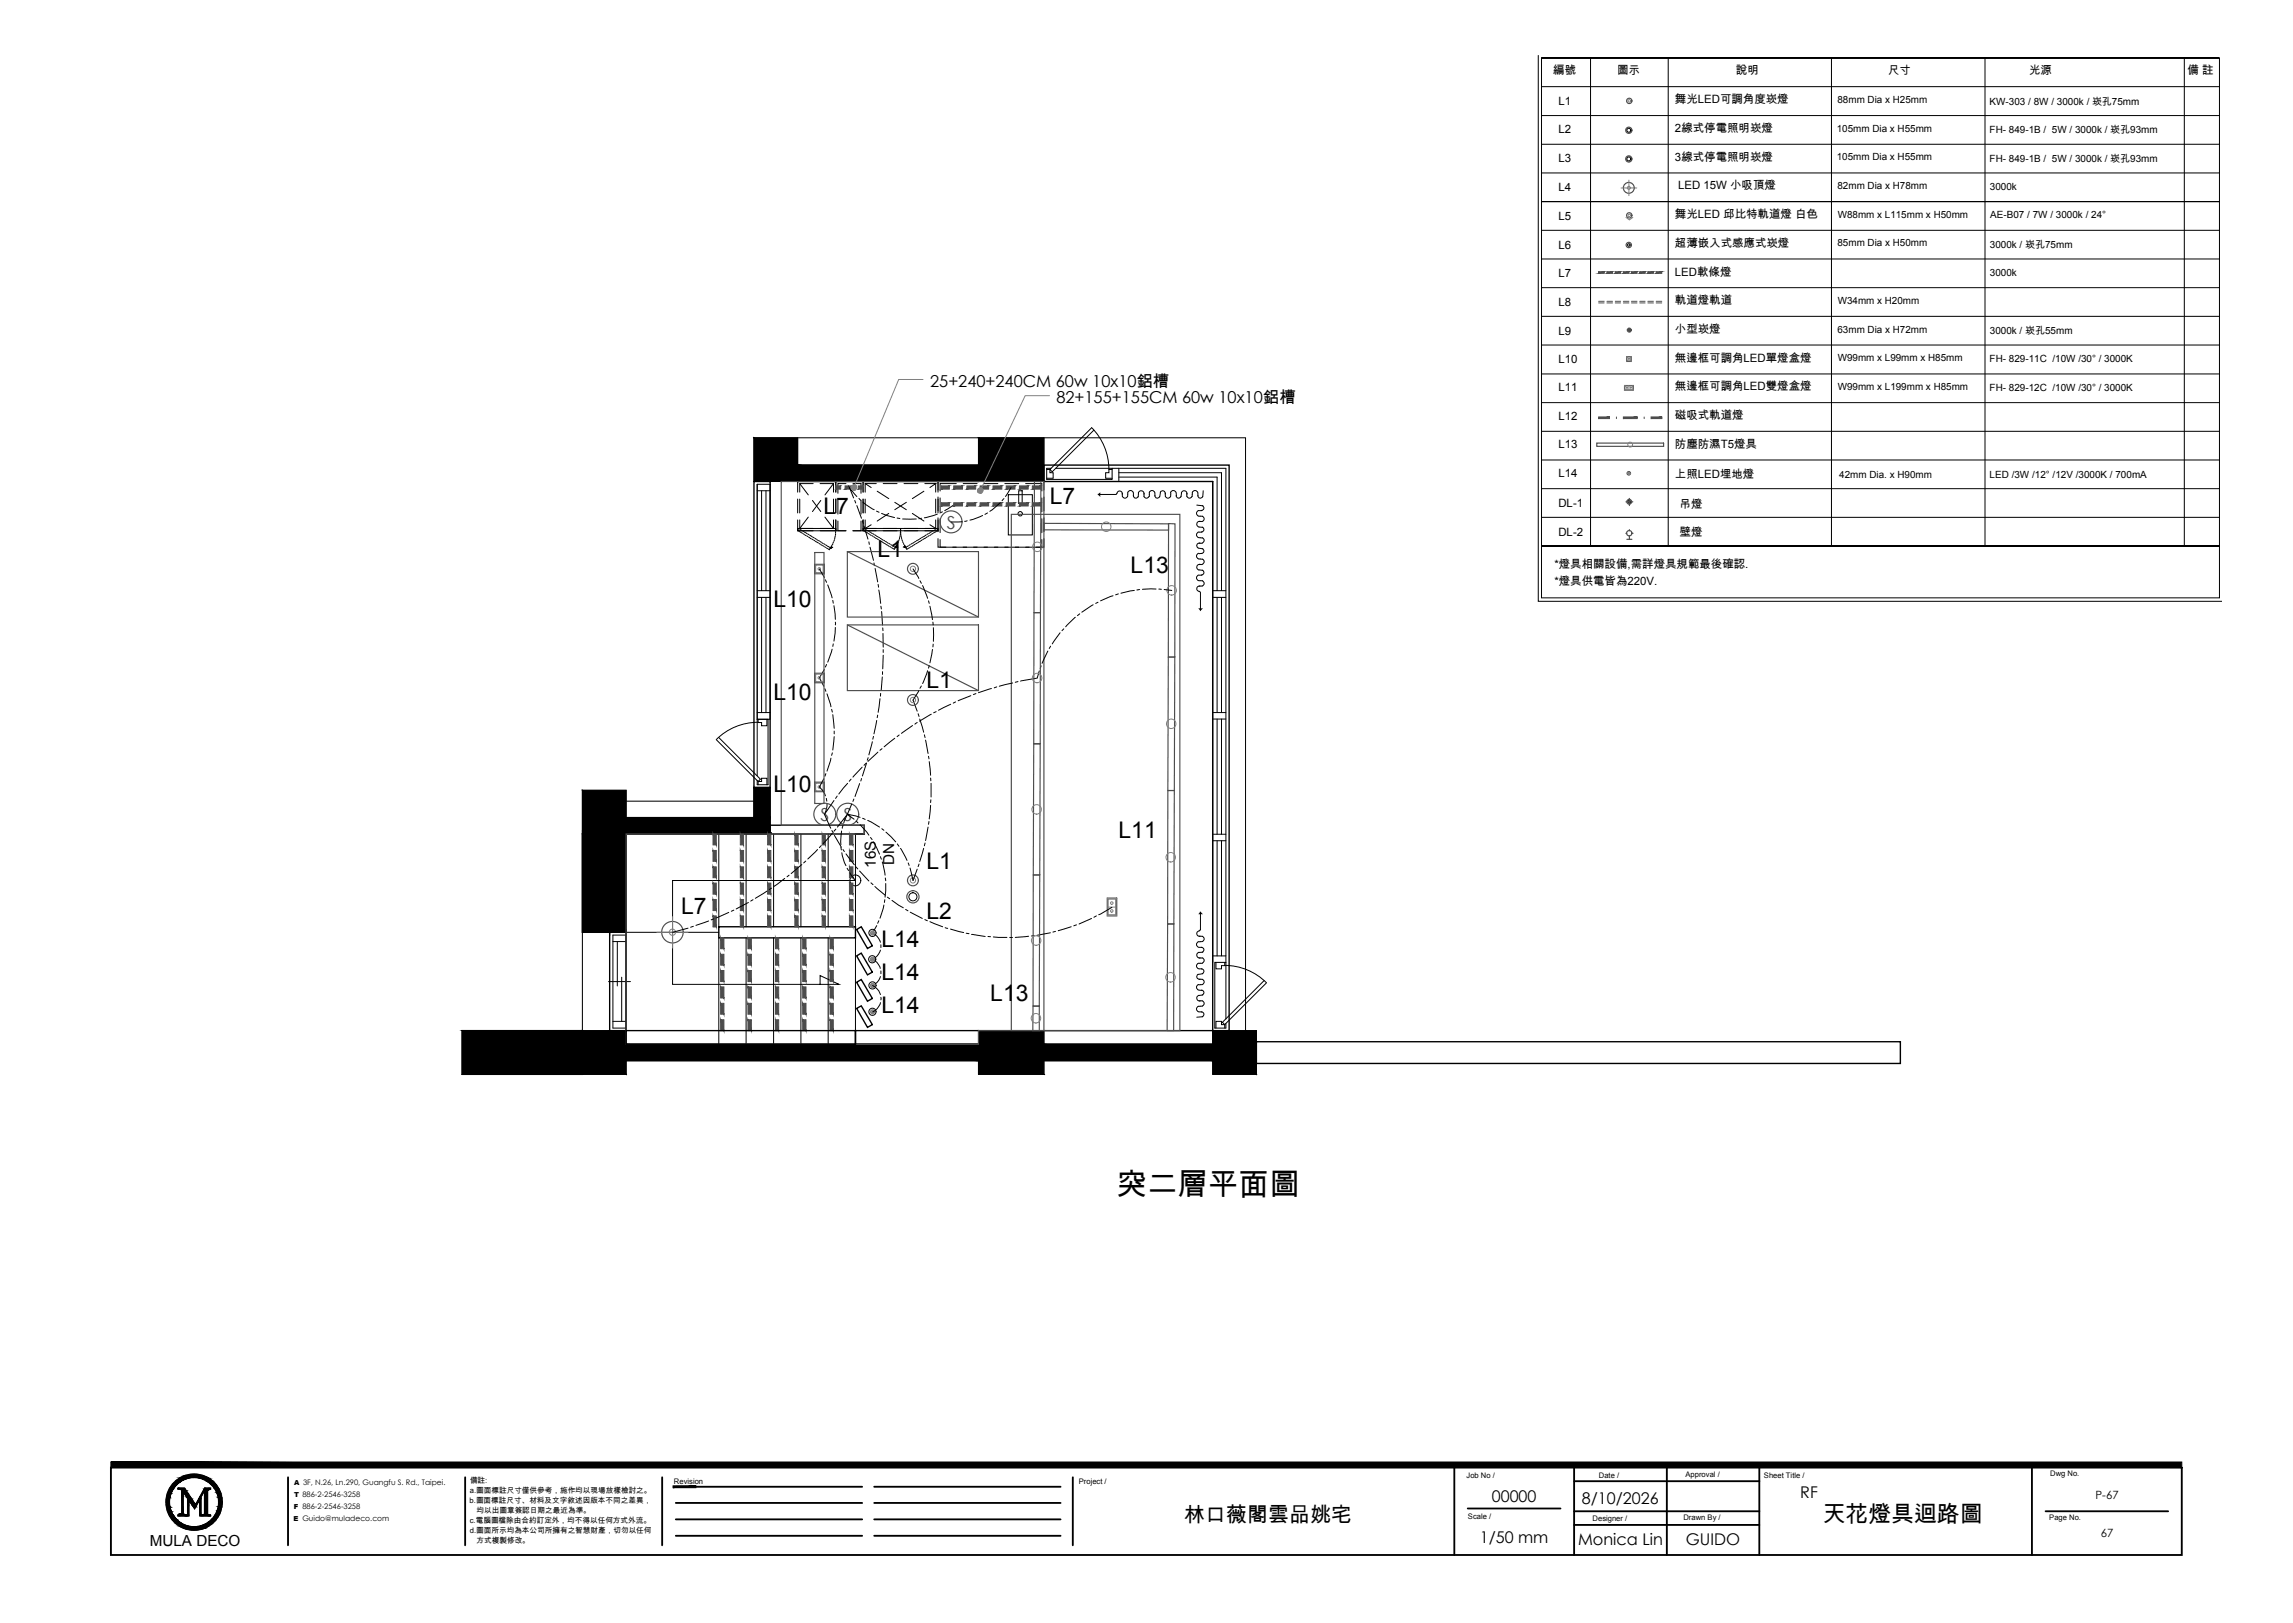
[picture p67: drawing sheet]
<svg xmlns="http://www.w3.org/2000/svg" width="420mm" height="297mm" viewBox="0 0 420 297" stroke-linecap="round" stroke-linejoin="round" font-family="sans-serif">
<defs><g id="words">
<text font-size="5.6" x="204.4" y="218.6">突二層平面圖</text>
<g font-size="4.2">
<text x="150.8" y="94">L7</text>
<text x="192.2" y="92.3">L7</text>
<text x="160.6" y="102">L1</text>
<text x="207" y="104.8">L13</text>
<text x="141.6" y="111.1">L10</text>
<text x="169.6" y="126">L1</text>
<text x="141.6" y="128">L10</text>
<text x="141.6" y="145">L10</text>
<text x="204.8" y="153.4">L11</text>
<text x="169.6" y="159">L1</text>
<text x="124.7" y="167.3">L7</text>
<text x="161.4" y="173.3">L14</text>
<text x="169.6" y="168.2">L2</text>
<text x="161.4" y="179.3">L14</text>
<text x="161.4" y="185.3">L14</text>
<text x="181.3" y="183.2">L13</text>
<text x="333.7" y="278.5">天花燈具迴路圖</text>
</g>
<text font-size="3.8" x="216.8" y="278.6">林口薇閣雲品姚宅</text>
<g font-size="3.3" fill="#4c4c4c">
<text x="173.3" y="96.8">S</text>
<text x="150.2" y="150.2">S</text>
<text x="154.4" y="150.2">S</text>
</g>
<g font-size="3">
<text x="170.3" y="70.9">25+240+240CM 60w 10x10鋁槽</text>
<text x="193.4" y="73.8">82+155+155CM 60w 10x10鋁槽</text>
<text x="273.1" y="274.9">00000</text>
<text x="289.6" y="275.3">8/10/2026</text>
<text x="329.6" y="274.1">RF</text>
<text x="270.9" y="282.4">1/50 mm</text>
<text x="288.9" y="282.8">Monica Lin</text>
<text x="308.6" y="282.8">GUIDO</text>
</g>
<g font-size="2.8">
<text x="160.3" y="158.8" transform="rotate(-90 160.3 158.8)">16S</text>
<text x="163.7" y="158.2" transform="rotate(-90 163.7 158.2)">DN</text>
<text x="27.4" y="282.9">MULA DECO</text>
</g>
<g font-size="2.1">
<text x="284.4" y="13.5">編號</text>
<text x="296.1" y="13.5">圖示</text>
<text x="317.8" y="13.5">說明</text>
<text x="345.7" y="13.5">尺寸</text>
<text x="371.5" y="13.5">光源</text>
<text x="400.5" y="13.5">備 註</text>
<text x="285.3" y="19.3">L1</text>
<text x="306.6" y="18.9">舞光LED可調角度崁燈</text>
<text x="285.3" y="24.4">L2</text>
<text x="285.3" y="29.6">L3</text>
<text x="306.6" y="29.4">3線式停電照明崁燈</text>
<text x="306.6" y="24.2">2線式停電照明崁燈</text>
<text x="285.3" y="35">L4</text>
<text x="307.2" y="34.6">LED 15W 小吸頂燈</text>
<text x="285.3" y="40.3">L5</text>
<text x="306.6" y="39.9">舞光LED 邱比特軌道燈 白色</text>
<text x="285.3" y="45.5">L6</text>
<text x="306.6" y="45.2">超薄嵌入式感應式崁燈</text>
<text x="285.3" y="50.8">L7</text>
<text x="306.6" y="50.4">LED軟條燈</text>
<text x="285.3" y="56.1">L8</text>
<text x="306.6" y="55.7">軌道燈軌道</text>
<text x="285.3" y="61.3">L9</text>
<text x="306.6" y="60.9">小型崁燈</text>
<text x="285.3" y="66.4">L10</text>
<text x="285.3" y="71.5">L11</text>
<text x="306.6" y="66.2">無邊框可調角LED單燈盒燈</text>
<text x="306.6" y="71.4">無邊框可調角LED雙燈盒燈</text>
<text x="285.3" y="76.8">L12</text>
<text x="306.6" y="76.7">磁吸式軌道燈</text>
<text x="285.3" y="82.1">L13</text>
<text x="306.6" y="81.9">防塵防濕T5燈具</text>
<text x="285.3" y="87.3">L14</text>
<text x="306.6" y="87.5">上照LED埋地燈</text>
<text x="285.3" y="92.8">DL-1</text>
<text x="307.5" y="92.9">吊燈</text>
<text x="285.3" y="98.1">DL-2</text>
<text x="307.5" y="98.2">壁燈</text>
<text x="284.6" y="103.9">*燈具相關設備,需詳燈具規範最後確認.</text>
<text x="284.6" y="107.1">*燈具供電皆為220V.</text>
<text x="383.7" y="274.4">P-67</text>
<text x="384.6" y="281.4">67</text>
</g>
<g font-size="1.8">
<text x="336.4" y="18.8">88mm Dia x H25mm</text>
<text x="364.3" y="19.2">KW-303 / 8W / 3000k / 崁孔75mm</text>
<text x="336.3" y="29.3">105mm Dia x H55mm</text>
<text x="336.3" y="24.1">105mm Dia x H55mm</text>
<text x="364.3" y="29.7">FH- 849-1B / 5W / 3000k / 崁孔93mm</text>
<text x="364.3" y="24.4">FH- 849-1B / 5W / 3000k / 崁孔93mm</text>
<text x="336.4" y="34.6">82mm Dia x H78mm</text>
<text x="364.3" y="34.7">3000k</text>
<text x="336.5" y="39.9">W88mm x L115mm x H50mm</text>
<text x="364.4" y="39.9">AE-B07 / 7W / 3000k / 24°</text>
<text x="336.4" y="45.1">85mm Dia x H50mm</text>
<text x="364.3" y="45.4">3000k / 崁孔75mm</text>
<text x="364.3" y="50.4">3000k</text>
<text x="336.5" y="55.6">W34mm x H20mm</text>
<text x="336.4" y="60.9">63mm Dia x H72mm</text>
<text x="364.3" y="61.2">3000k / 崁孔55mm</text>
<text x="336.5" y="66.1">W99mm x L99mm x H85mm</text>
<text x="336.5" y="71.4">W99mm x L199mm x H85mm</text>
<text x="364.3" y="66.2">FH- 829-11C /10W /30° / 3000K</text>
<text x="364.3" y="71.5">FH- 829-12C /10W /30° / 3000K</text>
<text x="336.7" y="87.5">42mm Dia. x H90mm</text>
<text x="364.3" y="87.5">LED /3W /12° /12V /3000K / 700mA</text>
</g>
<g font-size="1.4">
<text x="86" y="275">b.圖面標註尺寸、材料及文字敘述因版本不同之差異，</text>
<text x="86" y="273.2">a.圖面標註尺寸僅供參考，施作均以現場放樣檢討之。</text>
<text x="86" y="271.3">備註:</text>
<text x="123.4" y="271.5">Revision</text>
<text x="197.5" y="271.5">Project /</text>
<text x="268.5" y="270.5">Job No /</text>
<text x="292.7" y="270.5">Date /</text>
<text x="308.6" y="270.3">Approval /</text>
<text x="322.9" y="270.5">Sheet Title /</text>
<text x="375.4" y="270.2">Dwg No.</text>
<text x="86" y="278.8">c.電腦圖檔除由合約訂定外，均不得以任何方式外流。</text>
<text x="86" y="280.6">d.圖面所示均為本公司所擁有之智慧財產，切勿以任何</text>
<text x="87.3" y="276.9">均以出圖章簽認日期之最近為準。</text>
<text x="268.8" y="277.9">Scale /</text>
<text x="291.6" y="278.3">Designer /</text>
<text x="308.2" y="278.2">Drawn By /</text>
<text x="375.2" y="278.2">Page No.</text>
<text x="87.3" y="282.4">方式複製修改。</text>
</g>
<g font-size="1.3">
<text x="53.8" y="274">T 886-2-2546-3258</text>
<text x="53.9" y="271.7">A 3F, N.26, Ln.290, Guangfu S. Rd., Taipei.</text>
<text x="53.7" y="278.5">E Guido@muladeco.com</text>
<text x="53.8" y="276.2">F 886-2-2546-3258</text>
</g>
</g></defs>
<g fill="#000" stroke="#000" stroke-width=".18">
<path d="M146 85.1l33.1 3v-3zM146 85.1l33.1 3h-33.1z"/>
<path d="M106.6 152.6l5 18v-18zM106.6 152.6l5 18h-5z"/>
<path d="M111.6 152.6l3 18v-18zM111.6 152.6l3 18h-3z"/>
<path d="M138 144.1l3 5.5v-5.5zM138 144.1l3 5.5h-3z"/>
<path d="M114.6 149.6l26.4 3v-3zM114.6 149.6l26.4 3h-26.4z"/>
<path d="M84.6 188.6l22 8v-8zM84.6 188.6l22 8h-22z"/>
<path d="M114.6 191.1l64.5 3v-3zM114.6 191.1l64.5 3h-64.5z"/>
<path d="M191.1 191.1l30.9 3v-3zM191.1 191.1l30.9 3h-30.9z"/>
</g>
<!-- layer: 0 -->
<g fill="#000" stroke="#000" stroke-width=".18">
<path d="M33.3 277.3h.3zM33.3 277.2h.3zM33.9 279.8h3.3l-.8 .1zM35.2 275.5h.7l-.3 .5zM35.5 275.8h.3l-.2 .2zM35.5 275.8h.2l-.1 .2zM34.7 269.9h1.7z"/>
<path d="M138 80.1l8 8v-8zM138 80.1l8 8h-8z"/>
<path d="M179.1 80.1l12 8v-8zM179.1 80.1l12 8h-12z"/>
<path d="M106.6 144.6l8 8v-8zM106.6 144.6l8 8h-8z"/>
<path d="M106.6 188.6l8 8v-8zM106.6 188.6l8 8h-8z"/>
<path d="M179.1 188.6l12 8v-8zM179.1 188.6l12 8h-12z"/>
<path d="M222 188.6l8 8v-8zM222 188.6l8 8h-8z"/>
<path d="M30.5 274.9l.3 .9-.1-.9zM30.5 274.9l.3 .9h-.2z"/>
<path d="M30.8 273.2h.3zM30.8 273.2h.3z"/>
<path d="M30.8 276.7h.3zM30.8 276.7h.3z"/>
<path d="M30.6 274l.2 .1zM30.6 274l.2 .1z"/>
<path d="M30.6 274.1l.1 .8 .1-.8zM30.6 274.1l.1 .8h-.2z"/>
<path d="M30.6 275.8h.2zM30.6 275.8h.2z"/>
<path d="M30.6 275.8l.5 .9-.3-.9zM30.6 275.8l.5 .9h-.3z"/>
<path d="M30.9 274.9l.2 .8-.1-.8zM30.9 274.9l.2 .8z"/>
<path d="M30.9 274.9l.2 .8-.1-.8zM30.9 274.9l.2 .8z"/>
<path d="M31 274.1v.8zM31 274.1v.8h-.1z"/>
<path d="M31 275.7l.1 .1zM31 275.7l.1 .1z"/>
<path d="M30.8 273.2v.8l.3-.8zM30.8 273.2v.8h-.2z"/>
<path d="M31 274.1v.8zM31 274.1v.8h-.1z"/>
<path d="M31 275.7l.1 .1zM31 275.7l.1 .1z"/>
<path d="M30.8 276.7l.6 .8-.3-.8zM30.8 276.7l.6 .8h-.3z"/>
<path d="M31 274.1h.1zM31 274.1h.1z"/>
<path d="M31 275.8l.3 .7-.2-.7zM31 275.8l.3 .7h-.1z"/>
<path d="M31 274.1h.1zM31 274.1h.1z"/>
<path d="M31 275.8l.3 .7-.2-.7zM31 275.8l.3 .7h-.1z"/>
<path d="M31.1 272.4h.3zM31.1 272.4h.3z"/>
<path d="M31.1 277.5h.3zM31.1 277.5h.3z"/>
<path d="M31.2 273.2l.1 .1zM31.2 273.2l.1 .1z"/>
<path d="M31.2 273.3l-.1 .8 .2-.8zM31.2 273.3l-.1 .8h-.1z"/>
<path d="M31.2 276.5l.1 .1zM31.2 276.5l.1 .1z"/>
<path d="M31.2 276.6l.5 .7zM31.2 276.6l.5 .7h-.1z"/>
<path d="M31.2 273.2l.1 .1zM31.2 273.2l.1 .1z"/>
<path d="M31.2 273.3l-.1 .8 .2-.8zM31.2 273.3l-.1 .8h-.1z"/>
<path d="M31.2 276.5l.1 .1zM31.2 276.5l.1 .1z"/>
<path d="M31.2 276.6l.5 .7zM31.2 276.6l.5 .7h-.1z"/>
<path d="M31.1 272.4v.8l.3-.8zM31.1 272.4v.8h-.3z"/>
<path d="M31.1 277.5l.9 .7-.6-.7zM31.1 277.5l.9 .7h-.3z"/>
<path d="M31.7 271.6h.3zM31.7 271.6h.3z"/>
<path d="M31.7 278.2h.3zM31.7 278.2h.3z"/>
<path d="M31.6 272.5l-.3 .7 .4-.7zM31.6 272.5l-.4 .7z"/>
<path d="M31.6 277.3l.1 .1zM31.6 277.3l.1 .1z"/>
<path d="M31.6 272.5l-.3 .7 .4-.7zM31.6 272.5l-.4 .7z"/>
<path d="M31.6 277.3l.1 .1zM31.6 277.3l.1 .1z"/>
<path d="M31.6 272.4h.1zM31.6 272.4l.1 .1z"/>
<path d="M31.6 277.4l.6 .6zM31.6 277.4l.6 .6z"/>
<path d="M31.6 272.4h.1zM31.6 272.4l.1 .1z"/>
<path d="M31.6 277.4l.6 .6zM31.6 277.4l.6 .6z"/>
<path d="M31.7 271.6l-.3 .8 .6-.8zM31.7 271.6l-.3 .8h-.3z"/>
<path d="M31.7 278.2l.9 .6-.6-.6zM31.7 278.2l.9 .6h-.4z"/>
<path d="M32.1 271.9l-.4 .5 .5-.5zM32.1 271.9l-.4 .5h-.1z"/>
<path d="M32.1 278l.2 .1zM32.1 278l.2 .1z"/>
<path d="M32.1 271.9l-.4 .5 .5-.5zM32.1 271.9l-.4 .5h-.1z"/>
<path d="M32.1 278l.2 .1zM32.1 278l.2 .1z"/>
<path d="M32.1 271.8h.2zM32.1 271.8l.1 .1z"/>
<path d="M32.1 278.1l.7 .4-.5-.4zM32.1 278.1l.7 .4z"/>
<path d="M32.1 271.8h.2zM32.1 271.8l.1 .1z"/>
<path d="M32.1 278.1l.7 .4-.5-.4zM32.1 278.1l.7 .4z"/>
<path d="M32.2 271l-.2 .6 .6-.6zM32.2 271l-.2 .6h-.3z"/>
<path d="M32.2 278.8h.5zM32.2 278.8h.5z"/>
<path d="M32.3 271h.4zM32.3 271h.3z"/>
<path d="M32.3 278.8l1.1 .5-.7-.5zM32.3 278.8l1.1 .5h-.5z"/>
<path d="M32.7 271.3l-.4 .5 .5-.5zM32.1 271.8l.6-.5-.4 .5z"/>
<path d="M32.7 278.5l.3 .2zM32.7 278.5l.3 .2z"/>
<path d="M32.7 271.3l-.4 .5 .5-.5zM32.1 271.8l.6-.5-.4 .5z"/>
<path d="M32.7 278.5l.3 .2zM32.7 278.5l.3 .2z"/>
<path d="M32.8 271.2h.2zM32.7 271.3h.1z"/>
<path d="M32.8 278.7l.7 .3zM32.8 278.7l.7 .3z"/>
<path d="M32.8 271.2h.2zM32.7 271.3h.1z"/>
<path d="M32.8 278.7l.7 .3zM32.8 278.7l.7 .3z"/>
<path d="M33.2 277.3h.5zM33.2 277.3h.5z"/>
<path d="M33.2 277.3h.5zM33.2 277.3h.5z"/>
<path d="M33.2 277.3h.5zM33.2 277.3h.5z"/>
<path d="M32.9 270.6l-.2 .4 .7-.4zM32.3 271l.6-.4-.2 .4z"/>
<path d="M32.9 279.3h.7zM32.9 279.3h.7z"/>
<path d="M33.3 272.8l.2 1.2v-1.2zM33.3 272.8l.2 1.2h-.2z"/>
<path d="M33.3 274l.2 3v-3zM33.3 274l.2 3h-.2z"/>
<path d="M33.3 277l.2 .1zM33.3 277l.2 .1z"/>
<path d="M33.3 277.1h.2zM33.3 277.1h.2z"/>
<path d="M33.3 277.1h.2zM33.3 277.1h.2zM33.3 277.1h.2zM33.3 277.1h.2z"/>
<path d="M33.3 272.8l.2 .4v-.4zM33.3 272.8l.2 .4h-.2z"/>
<path d="M33.3 273.2l.2 3.8v-3.8zM33.3 273.2l.2 3.8h-.2z"/>
<path d="M33.3 277l.2 .1zM33.3 277l.2 .1z"/>
<path d="M33.3 277.1h.2zM33.3 277.1h.2z"/>
<path d="M33.3 277.1h.2zM33.3 277.1h.2zM33.3 277.1h.2zM33.3 277.1h.2z"/>
<path d="M33.3 272.8l.2 4.2v-4.2zM33.3 272.8l.2 4.2h-.2z"/>
<path d="M33.3 277l.2 .1zM33.3 277l.2 .1z"/>
<path d="M33.3 277.1h.2zM33.3 277.1h.2z"/>
<path d="M33.3 277.1h.2zM33.3 277.1h.2zM33.3 277.1h.2zM33.3 277.1h.2z"/>
<path d="M33.3 277.1l.2 .1zM33.3 277.1l.2 .1zM33.3 277.2h.2zM33.3 277.2h.2z"/>
<path d="M33.3 277.2h.3zM33.3 277.2h.3zM33.3 277.2h.3z"/>
<path d="M33.3 270.8l-.3 .4 .5-.4zM32.8 271.2l.5-.4-.3 .4z"/>
<path d="M33.3 277.1l.2 .1zM33.3 277.1l.2 .1zM33.3 277.2h.2zM33.3 277.2h.2z"/>
<path d="M33.3 277.2h.3zM33.3 277.2h.3zM33.3 277.2h.3z"/>
<path d="M33.3 279l.5 .1zM33.3 279l.5 .1z"/>
<path d="M33.3 270.8l-.3 .4 .5-.4zM32.8 271.2l.5-.4-.3 .4z"/>
<path d="M33.3 277.1l.2 .1zM33.3 277.1l.2 .1zM33.3 277.2h.2zM33.3 277.2h.2z"/>
<path d="M33.3 277.2h.3zM33.3 277.2h.3zM33.3 277.2h.3z"/>
<path d="M33.3 279l.5 .1zM33.3 279l.5 .1z"/>
<path d="M33.3 277.2l.3 .1zM33.3 277.2l.3 .1zM33.2 277.3h.4z"/>
<path d="M33.3 277.2l.3 .1zM33.3 277.2l.3 .1zM33.2 277.3h.4z"/>
<path d="M33.3 277.2l.3 .1zM33.3 277.2l.3 .1zM33.2 277.3h.4z"/>
<path d="M33 270.5h.6zM32.9 270.6h.5z"/>
<path d="M33 279.3l1.2 .3-.6-.3zM33 279.3l1.2 .3h-.7z"/>
<path d="M33.2 277.3h.4zM33.2 277.3h.4z"/>
<path d="M33.2 277.3h.5zM33.2 277.3h.5z"/>
<path d="M33.2 277.3h.4zM33.2 277.3h.4z"/>
<path d="M33.2 277.3h.5zM33.2 277.3h.5z"/>
<path d="M33.2 277.3h.4zM33.2 277.3h.4z"/>
<path d="M33.2 277.3h.5zM33.2 277.3h.5z"/>
<path d="M33.2 277.3h.5zM33.1 277.3h.6zM33.1 277.3h.6zM33.1 277.3h.6z"/>
<path d="M33.2 277.3h.5zM33.1 277.3h.6zM33.1 277.3h.6zM33.1 277.3h.6z"/>
<path d="M33.2 277.3h.5zM33.1 277.3h.6zM33.1 277.3h.6zM33.1 277.3h.6z"/>
<path d="M33.1 277.3h.7zM33 277.3h.8z"/>
<path d="M33.1 277.3h.7zM33 277.3h.8z"/>
<path d="M33.1 277.3h.7zM33 277.3h.8z"/>
<path d="M32.6 272.4l1.2 .1zM32.6 272.4l1.2 .1z"/>
<path d="M33.5 270.7h.3zM33.3 270.8h.2z"/>
<path d="M32.6 272.4l1.2 .1zM32.6 272.4l1.2 .1z"/>
<path d="M33.5 279.1l.8 .2zM33.5 279.1l.8 .2z"/>
<path d="M33.5 270.7h.3zM33.3 270.8h.2z"/>
<path d="M32.6 272.4l1.2 .1zM32.6 272.4l1.2 .1z"/>
<path d="M33.5 279.1l.8 .2zM33.5 279.1l.8 .2z"/>
<path d="M33.1 272.5l.9 .3-.2-.3zM33.1 272.5l.9 .3h-.7z"/>
<path d="M33.1 272.5l.9 .3-.2-.3zM33.1 272.5l.9 .3h-.7z"/>
<path d="M33.1 272.5l.9 .3-.2-.3zM33.1 272.5l.9 .3h-.7z"/>
<path d="M33.9 279.8l.8 .1h1.7zM34.7 279.9h1.7z"/>
<path d="M33.3 272.8h.7zM33.3 272.8h.7z"/>
<path d="M33.3 272.8h.7zM33.3 272.8h.7z"/>
<path d="M33.3 272.8h.7zM33.3 272.8h.7z"/>
<path d="M33.5 272.8l1.3 1.2-.8-1.2zM33.5 272.8l1.3 1.2h-.6z"/>
<path d="M33.5 272.8l.8 .4-.3-.4zM33.5 272.8l.8 .4h-.5z"/>
<path d="M33.5 272.8l1.5 1.5-1-1.5zM33.5 272.8l1.5 1.5h-.6z"/>
<path d="M32.6 277.3l1.6 .1zM32.6 277.3l1.6 .1z"/>
<path d="M32.6 277.3l1.6 .1zM32.6 277.3l1.6 .1z"/>
<path d="M33.5 270.2l.1 .3 .6-.3zM33 270.5l.5-.3 .1 .3z"/>
<path d="M32.6 277.3l1.6 .1zM32.6 277.3l1.6 .1z"/>
<path d="M33.5 279.6l1.5 .1zM33.5 279.6l1.5 .1h-1.2z"/>
<path d="M33.8 270.7l.5-.2h-.3zM33.5 270.7l.5-.2-.2 .2z"/>
<path d="M33.8 273.2l1.2 1.1-.7-1.1zM33.8 273.2l1.2 1.1h-.6z"/>
<path d="M34 279.3l.9 .1zM34 279.3l.9 .1z"/>
<path d="M33.8 270.7l.5-.2h-.3zM33.5 270.7l.5-.2-.2 .2z"/>
<path d="M34 279.3l.9 .1zM34 279.3l.9 .1z"/>
<path d="M34.4 274.4l.1 1.1v-1.1zM34.4 274.4l.1 1.1h-.1z"/>
<path d="M34.4 275.5l.1 1.9v-1.9zM34.4 275.5l.1 1.9h-.1z"/>
<path d="M34.4 274.4l.1 .5v-.5zM34.4 274.4l.1 .5h-.1z"/>
<path d="M34.4 274.9l.1 2.5v-2.5zM34.4 274.9l.1 2.5h-.1z"/>
<path d="M34.4 274.4l.1 .5v-.5zM34.4 274.4l.1 .5h-.1z"/>
<path d="M34.4 274.9l.1 2.5v-2.5zM34.4 274.9l.1 2.5h-.1z"/>
<path d="M34.2 274l.8 .3-.2-.3zM34.2 274l.8 .3h-.6z"/>
<path d="M34.3 270.4v.1l.6-.1zM34 270.5l.3-.1v.1z"/>
<path d="M34.3 279.4l.8 .1zM34.3 279.4l.8 .1z"/>
<path d="M34.3 270.4v.1l.6-.1zM34 270.5l.3-.1v.1z"/>
<path d="M34.3 279.4l.8 .1zM34.3 279.4l.8 .1z"/>
<path d="M33.8 270.1l.4 .1 .8-.1zM33.5 270.2l.3-.1 .4 .1z"/>
<path d="M33.8 279.7l1.3 .1zM33.8 279.7l1.3 .1z"/>
<path d="M34.4 274.3l.7 .1-.1-.1zM34.4 274.3l.7 .1h-.7z"/>
<path d="M34.4 274.3l.7 .1-.1-.1zM34.4 274.3l.7 .1h-.7z"/>
<path d="M34.4 274.3l.7 .1-.1-.1zM34.4 274.3l.7 .1h-.7z"/>
<path d="M34.5 274.4l1.3 1.1-.7-1.1zM34.5 274.4l1.3 1.1h-.6z"/>
<path d="M34.5 274.4l.9 .5-.3-.5zM34.5 274.4l.9 .5h-.5z"/>
<path d="M34.5 274.4l.9 .5-.3-.5zM34.5 274.4l.9 .5h-.5z"/>
<path d="M34.6 270.4h.5zM34.3 270.4h.6z"/>
<path d="M33.9 270.1h1.2zM33.8 270.1h1.2z"/>
<path d="M34.6 270.4h.5zM34.3 270.4h.6z"/>
<path d="M34.9 274.9l.9 .6-.4-.6zM34.9 274.9l.9 .6h-.6z"/>
<path d="M34.9 274.9l.9 .6-.4-.6zM34.9 274.9l.9 .6h-.6z"/>
<path d="M35.2 275.5l.6 .3 .1-.3zM35.2 275.5l.6 .3h-.3z"/>
<path d="M35.2 275.5l.5 .3 .2-.3zM35.2 275.5l.5 .3h-.2z"/>
<path d="M35.1 270.3l1.5 .1zM34.6 270.4h2z"/>
<path d="M35.1 270.3l1.5 .1zM34.6 270.4h2z"/>
<path d="M36.1 274.9l-.2 .6zM36.1 274.9l-.3 .6z"/>
<path d="M34.7 269.9l2.5 .2-.8-.2zM33.9 270.1l.8-.2 2.5 .2z"/>
<path d="M36 270.4h.9zM36 270.4h.9z"/>
<path d="M34.6 279.5h2zM34.6 279.5l1.4 .1z"/>
<path d="M36 270.4h.9zM36 270.4h.9z"/>
<path d="M34.6 279.5h2zM34.6 279.5l1.4 .1z"/>
<path d="M36.5 274.3l-.6 1.2 .7-1.2zM36.5 274.3l-.7 1.2z"/>
<path d="M36.6 274.2v.1zM36.6 274.2l-.1 .1z"/>
<path d="M36.6 274.2l-.4 .7zM36.6 274.2l-.5 .7z"/>
<path d="M36.6 274.2l-.7 1.3zM36.6 274.2l-.8 1.3z"/>
<path d="M36.6 274l.1 .2zM36.6 274l.1 .2h-.1z"/>
<path d="M36.6 274.2l.1 .1zM36.6 274.2l.1 .1z"/>
<path d="M36.6 274.3l.1 3.1zM36.6 274.3l.1 3.1z"/>
<path d="M36.6 274l.1 .2zM36.6 274l.1 .2h-.1z"/>
<path d="M36.6 274.2l.1 3.2zM36.6 274.2l.1 3.2z"/>
<path d="M36.6 274l.1 .2zM36.6 274l.1 .2h-.1z"/>
<path d="M36.6 274.2l.1 3.2zM36.6 274.2l.1 3.2z"/>
<path d="M36.3 270.4l.8 .1zM36.3 270.4l.8 .1z"/>
<path d="M36.3 279.4h.6zM36 279.5h.6z"/>
<path d="M36.3 270.4l.8 .1zM36.3 270.4l.8 .1z"/>
<path d="M36.3 279.4h.6zM36 279.5h.6z"/>
<path d="M36.8 270.5l.9 .2zM36.8 270.5l.9 .2z"/>
<path d="M36.8 279.3l.1 .1 .2-.1zM36.3 279.4l.5-.1 .1 .1z"/>
<path d="M36.8 270.5l.9 .2zM36.8 270.5l.9 .2z"/>
<path d="M36.8 279.3l.1 .1 .2-.1zM36.3 279.4l.5-.1 .1 .1z"/>
<path d="M36 270.1h1.3zM36 270.1h1.3z"/>
<path d="M36.2 270.1l1.4 .1-.3-.1zM36.2 270.1l1.4 .1z"/>
<path d="M36.2 279.7h1.1zM36 279.8h1.2z"/>
<path d="M37.3 272.8l-.6 1.2zM37.3 272.8l-.7 1.2z"/>
<path d="M37.4 272.6v.2zM37.4 272.6l-.1 .2z"/>
<path d="M37.4 272.6l-.7 1.4zM37.4 272.6l-.8 1.4z"/>
<path d="M37.4 272.6l-.7 1.4zM37.4 272.6l-.8 1.4z"/>
<path d="M36.9 270.2l1.2 .3-.5-.3zM36.9 270.2l1.2 .3h-.6z"/>
<path d="M36.9 279.6l.4 .1 .3-.1zM36.2 279.7l.7-.1 .4 .1z"/>
<path d="M37.3 270.7l.5 .1zM37.3 270.7l.5 .1z"/>
<path d="M37.1 279.3l.6-.2h-.4zM36.8 279.3l.5-.2-.2 .2z"/>
<path d="M37.3 270.7l.5 .1zM37.3 270.7l.5 .1z"/>
<path d="M37.1 279.3l.6-.2h-.4zM36.8 279.3l.5-.2-.2 .2z"/>
<path d="M37.6 270.8l.8 .4zM37.6 270.8l.8 .4z"/>
<path d="M37.6 279h.2zM37.3 279.1h.4z"/>
<path d="M37.6 270.8l.8 .4zM37.6 270.8l.8 .4z"/>
<path d="M37.6 279h.2zM37.3 279.1h.4z"/>
<path d="M37.5 272.8l.5 4.2v-4.2zM37.5 272.8l.5 4.2h-.5z"/>
<path d="M37.5 277l.5 .1zM37.5 277l.5 .1z"/>
<path d="M37.5 277.1h.5zM37.5 277.1h.5z"/>
<path d="M37.5 277.1l.5 .1zM37.5 277.1l.5 .1z"/>
<path d="M37.5 272.8l.5 4.2v-4.2zM37.5 272.8l.5 4.2h-.5z"/>
<path d="M37.5 277l.5 .1zM37.5 277l.5 .1z"/>
<path d="M37.5 277.1h.5zM37.5 277.1h.5z"/>
<path d="M37.5 277.1l.5 .1zM37.5 277.1l.5 .1z"/>
<path d="M37.5 272.8l.5 4.2v-4.2zM37.5 272.8l.5 4.2h-.5z"/>
<path d="M37.5 277l.5 .1zM37.5 277l.5 .1z"/>
<path d="M37.5 277.1h.5zM37.5 277.1h.5z"/>
<path d="M37.5 277.1l.5 .1zM37.5 277.1l.5 .1z"/>
<path d="M37.5 277.2h.5zM37.5 277.2h.5z"/>
<path d="M37.5 277.2h.5zM37.5 277.2h.5z"/>
<path d="M37.5 277.2h.5zM37.5 277.2h.5z"/>
<path d="M37.5 277.2h.5zM37.4 277.2h.6z"/>
<path d="M37.4 277.2l.7 .1zM37.4 277.2l.7 .1z"/>
<path d="M37.5 277.2h.5zM37.4 277.2h.6z"/>
<path d="M37.4 277.2l.7 .1zM37.4 277.2l.7 .1z"/>
<path d="M37.5 277.2h.5zM37.4 277.2h.6z"/>
<path d="M37.4 277.2l.7 .1zM37.4 277.2l.7 .1z"/>
<path d="M37.4 277.3h.8zM37.4 277.3h.8z"/>
<path d="M37.4 277.3h.8zM37.4 277.3h.8z"/>
<path d="M37.4 277.3h.8zM37.4 277.3h.8z"/>
<path d="M37.5 272.6l.5 .2 .1-.2zM37.5 272.6l.5 .2h-.5z"/>
<path d="M37.5 272.6l.5 .2 .1-.2zM37.5 272.6l.5 .2h-.5z"/>
<path d="M37.5 270.5l.7 .1zM37.5 270.5l.7 .1z"/>
<path d="M37.5 272.6l.5 .2 .1-.2zM37.5 272.6l.5 .2h-.5z"/>
<path d="M37.5 279.3l.1 .3 .5-.3zM36.9 279.6l.6-.3 .1 .3z"/>
<path d="M37.5 272.5h.7zM37.5 272.5l.6 .1h-.7z"/>
<path d="M37.3 277.3h.9zM37.2 277.3h1z"/>
<path d="M37.5 272.5h.7zM37.5 272.5l.6 .1h-.7z"/>
<path d="M37.3 277.3h.9zM37.2 277.3h1z"/>
<path d="M37.5 272.5h.7zM37.5 272.5l.6 .1h-.7z"/>
<path d="M37.3 277.3h.9zM37.2 277.3h1z"/>
<path d="M37.2 277.3h1.1zM37.2 277.3h1.1z"/>
<path d="M37.2 277.3h1.1zM37.2 277.3h1.1z"/>
<path d="M37.7 270.6l1.1 .4-.6-.4zM37.7 270.6l1.1 .4h-.4z"/>
<path d="M37.2 277.3h1.1zM37.2 277.3h1.1z"/>
<path d="M37.7 279.3h.5zM37.5 279.3h.6z"/>
<path d="M38.2 271.2l.3 .1zM38.2 271.2l.3 .1z"/>
<path d="M37.8 279l.6-.3h-.2zM37.6 279l.6-.3-.4 .3z"/>
<path d="M38.2 271.2l.3 .1zM38.2 271.2l.3 .1z"/>
<path d="M37.8 279l.6-.3h-.2zM37.6 279l.6-.3-.4 .3z"/>
<path d="M38.3 271.3l.7 .5-.5-.5zM38.3 271.3l.7 .5h-.2z"/>
<path d="M38.3 278.5l.1 .2 .1-.2zM38.3 278.5l.1 .2h-.2z"/>
<path d="M38.3 271.3l.7 .5-.5-.5zM38.3 271.3l.7 .5h-.2z"/>
<path d="M38.3 278.5l.1 .2 .1-.2zM38.3 278.5l.1 .2h-.2z"/>
<path d="M37.5 272.4l1 .1zM37.5 272.4l1 .1h-1z"/>
<path d="M36.9 277.3l1.6 .1zM36.9 277.3l1.6 .1z"/>
<path d="M37.5 272.4l1 .1zM37.5 272.4l1 .1h-1z"/>
<path d="M36.9 277.3l1.6 .1zM36.9 277.3l1.6 .1z"/>
<path d="M37.5 272.4l1 .1zM37.5 272.4l1 .1h-1z"/>
<path d="M36.9 277.3l1.6 .1zM36.9 277.3l1.6 .1z"/>
<path d="M38.4 271h.5zM38.4 271h.5z"/>
<path d="M38.4 278.8l-.2 .5 .6-.5zM37.7 279.3l.7-.5-.2 .5z"/>
<path d="M38.5 271l1 .6-.6-.6zM38.5 271l1 .6h-.4z"/>
<path d="M38.5 278.8h.4zM38.4 278.8h.4z"/>
<path d="M38.8 271.8l.3 .1zM38.8 271.8l.3 .1z"/>
<path d="M38.8 278.1l-.3 .4 .5-.4zM38.3 278.5l.5-.4-.3 .4z"/>
<path d="M38.8 271.8l.3 .1zM38.8 271.8l.3 .1z"/>
<path d="M38.8 278.1l-.3 .4 .5-.4zM38.3 278.5l.5-.4-.3 .4z"/>
<path d="M38.9 271.9l.6 .5zM38.9 271.9l.6 .5z"/>
<path d="M38.9 278h.2zM38.9 278l.1 .1h-.2z"/>
<path d="M38.9 271.9l.6 .5zM38.9 271.9l.6 .5z"/>
<path d="M38.9 278h.2zM38.9 278l.1 .1h-.2z"/>
<path d="M39.1 271.6h.4zM39.1 271.6h.4z"/>
<path d="M39.1 278.2h.4zM39.1 278.2h.4z"/>
<path d="M39.1 271.6l.9 .8-.5-.8zM39.1 271.6l.9 .8h-.3z"/>
<path d="M39.1 278.2l-.2 .6 .6-.6zM38.5 278.8l.6-.6-.2 .6z"/>
<path d="M39.4 272.4l.2 .1zM39.4 272.4l.2 .1z"/>
<path d="M39.4 277.4l-.3 .6 .4-.6zM39.4 277.4l-.3 .6h-.2z"/>
<path d="M39.4 272.4l.2 .1zM39.4 272.4l.2 .1z"/>
<path d="M39.4 277.4l-.3 .6 .4-.6zM39.4 277.4l-.3 .6h-.2z"/>
<path d="M39.4 272.5l.5 .7-.3-.7zM39.4 272.5l.5 .7h-.1z"/>
<path d="M39.4 277.3h.2zM39.4 277.3l.1 .1z"/>
<path d="M39.4 272.5l.5 .7-.3-.7zM39.4 272.5l.5 .7h-.1z"/>
<path d="M39.4 277.3h.2zM39.4 277.3l.1 .1z"/>
<path d="M39.7 272.4h.3zM39.7 272.4h.3z"/>
<path d="M39.7 277.5h.3zM39.7 277.5h.3z"/>
<path d="M39.8 273.2l.1 .1zM39.8 273.2l.1 .1z"/>
<path d="M39.8 273.3l.4 .8zM39.8 273.3l.4 .8h-.2z"/>
<path d="M39.8 276.5l.1 .1zM39.8 276.5l.1 .1z"/>
<path d="M39.8 276.6l-.2 .7 .3-.7zM39.8 276.6l-.2 .7h-.2z"/>
<path d="M39.8 273.2l.1 .1zM39.8 273.2l.1 .1z"/>
<path d="M39.8 273.3l.4 .8zM39.8 273.3l.4 .8h-.2z"/>
<path d="M39.8 276.5l.1 .1zM39.8 276.5l.1 .1z"/>
<path d="M39.8 276.6l-.2 .7 .3-.7zM39.8 276.6l-.2 .7h-.2z"/>
<path d="M39.7 272.4l.7 .8-.4-.8zM39.7 272.4l.7 .8h-.3z"/>
<path d="M39.7 277.5l-.2 .7 .5-.7zM39.7 277.5l-.2 .7h-.4z"/>
<path d="M40.1 273.2h.3zM40.1 273.2h.3z"/>
<path d="M40.1 276.7h.3zM40.1 276.7h.3z"/>
<path d="M40 274.1h.2zM40 274.1h.2z"/>
<path d="M40 274.1l.2 .8v-.8zM40 274.1l.2 .8h-.1z"/>
<path d="M40 275.7l.2 .1zM40 275.7l.2 .1z"/>
<path d="M40 275.8l-.1 .7 .3-.7zM40 275.8l-.2 .7z"/>
<path d="M40 274.1h.2zM40 274.1h.2z"/>
<path d="M40 274.1l.2 .8v-.8zM40 274.1l.2 .8h-.1z"/>
<path d="M40 275.7l.2 .1zM40 275.7l.2 .1z"/>
<path d="M40 275.8l-.1 .7 .3-.7zM40 275.8l-.2 .7z"/>
<path d="M40.1 274.9l.1 .8v-.8zM40.1 274.9l.1 .8h-.2z"/>
<path d="M40.1 274.9l.1 .8v-.8zM40.1 274.9l.1 .8h-.2z"/>
<path d="M40.1 273.2l.5 .8-.2-.8zM40.1 273.2l.5 .8h-.3z"/>
<path d="M40.1 276.7l-.1 .8 .4-.8zM40.1 276.7l-.1 .8h-.3z"/>
<path d="M40.3 274l.3 .1zM40.3 274l.3 .1z"/>
<path d="M40.3 274.1l.4 .8-.1-.8zM40.3 274.1l.4 .8h-.3z"/>
<path d="M40.3 275.8h.3zM40.3 275.8h.3z"/>
<path d="M40.3 275.8l.1 .9 .2-.9zM40.3 275.8l.1 .9h-.3z"/>
<path d="M40.4 274.9l.2 .9 .1-.9zM40.4 274.9l.2 .9h-.3z"/>
<path d="M123.2 272.3h4.2v-.4zM123.2 271.9h4.2l-4.2 .4z"/>
<path d="M20.3 267.6l379.1 1v-1zM20.3 267.6l379.1 1h-379.1z"/>
</g>
<path d="M138 80.1h8v8h-8zM179.1 80.1h12v8h-12zM106.6 144.6h8v8h-8zM106.6 188.6h8v8h-8zM179.1 188.6h12v8h-12zM222 188.6h8v8h-8z" fill="none" stroke="#000" stroke-width=".18"/>
<!-- layer: I-WALL -->
<g fill="none" stroke="#000" stroke-width=".25">
<path d="M138 88.1h3v56h-3zM146 85.1h33.1v3h-33.1zM191.1 85.1h33.9v103.5h-3v-100.5h-30.9zM106.6 152.6h5v18h-5zM111.6 152.6h3v18h-3zM114.6 149.6h23.4v-5.5h3v8.5h-26.4zM141 151h17.2v1.6h-17v-.2h-.2zM111.6 170.6h3v18h-3zM131.6 169.6h25v2h-25zM156.8 170.1l.9-.5 2 3.5-.9 .5zM156.8 174.9l.9-.5 2 3.5-.9 .5zM156.8 179.8l.9-.5 2 3.4-.9 .5z"/>
<path d="M84.6 188.6h22v8h-22zM114.6 191.1h64.5v3h-64.5zM114.6 188.6h42v2.5h-42zM156.6 188.6h65.4v2.5h-65.4zM156.8 184.6l.9-.5 2 3.4-.9 .5zM191.1 191.1h30.9v3h-30.9zM230 190.7h117.9v3.9h-117.9z"/>
</g>
<!-- layer: I-FL-STAIR -->
<g fill="none" stroke="#000" stroke-width=".18">
<path d="M131.6 152.6v17M136.6 152.6v17M141.6 152.6v17M146.6 152.6v17M151.6 152.6v17M156.6 152.6v17M114.6 170.6h17M131.6 171.6v19.5M136.6 171.6v19.5M141.6 171.6v19.5M146.6 171.6v19.5M151.6 171.6v19.5"/>
<path d="M156.6 161.1h-33.5v19.1h30.5l-3.5-1.7v1.7M156.6 171.6v19.5"/>
<circle cx="156.6" cy="161.1" r=".99"/>
</g>
<path d="M114.6 152.6v36" fill="none" stroke="#000" stroke-width=".18"/>
<path d="M146 80.1h33.1M191.1 80.1h36.9v108.5M106.6 152.6v36M114.6 146.6h23.4" fill="none" stroke="#000" stroke-width=".18"/>
<!-- layer: I-WINDOW -->
<g fill="none" stroke="#000" stroke-width=".18">
<path d="M199.8 78.3l-7.6 7.6 .4 .4 7.7-7.6M199.8 78.3a10.8 10.8 0 0 1 3.2 7.6M138.6 88.6h2.4v43h-2.4zM138.6 89.8h2.4M138.6 88.6v53.4M139.4 89.8v18.3M140.2 89.8v18.3M191.6 85.9h.6v.6h.6v1h-1.2M192.4 85.7h-.8v2h12v-2M193.3 85.7h31.1v100.8M203.6 85.9h-.6v.6h-.6v1h1.2M203.6 88.1h18.4v88"/>
<path d="M204.8 85.7v2.4M204.8 87.3h18v20.8M204.8 86.5h18.8v21.6M138.6 108.1h2.4M138.6 109.3h2.4M139.4 109.3v21.1M140.2 109.3v21.1M222 108.1h2.4M222 109.3h2.4M222.8 109.3v21.1M223.6 109.3v21.1M131.6 135l7.6 7.6-.4 .4-7.6-7.6"/>
<path d="M138.6 131.6h2v12h-2v-.8M138.6 130.4h2.4M138.8 132.2a10.8 10.8 0 0 0-7.7 3.2M138.8 131.6v.6h.6v.6h1v-1.2M222 130.4h2.4M222 131.6h2.4M222.8 131.6v21.1M223.6 131.6v21.1M138.8 143.6v-.6h.6v-.6h1v1.2M222 152.7h2.4M222 153.9h2.4M222.8 153.9v21"/>
<path d="M223.6 153.9v21M111.4 179.6h4M112.2 171.1h2.4v17.1h-2.4zM112.2 172.3h2.4M113 172.3v8.2M113.8 178.8v8.1M222 174.9h2.4M222.6 176.1v1.2h1v-.6h.6v-.6M224.2 176.7a10.8 10.8 0 0 1 7.7 3.2M224.4 176.1h-2v12.1h2v-.8M231.4 179.5l-7.6 7.6 .4 .4 7.6-7.6M112.2 186.9h2.4"/>
<path d="M222.6 188.2v-1.3h1v.6h.6v.7"/>
</g>
<path d="M138 88.1h3" fill="none" stroke="#000" stroke-width=".18"/>
<!-- layer: 0 -->
<g fill="none" stroke="#000" stroke-width=".34">
<path d="M156.6 152.6h1.6M20.3 268.6h379.1v16h-379.1zM52.7 270.4v12.4M85.2 270.4v12.4M121.2 270.4v12.4M123.7 272.1h34.1M123.7 275.1h34.1M123.7 278.1h34.1M160 272.1h34.2M160 275.1h34.2M160 278.1h34.2M196.4 270.4v12.4"/>
<path d="M266.3 268.6v16M268.7 276.1h17M288.2 276.6h33.9M288.2 271.1h33.9M288.2 279.1h33.9M288.2 268.6v16M305.2 268.6v16M322.1 268.6v16M372 268.6v16M374.5 276.6h22.4M123.7 281.1h34.1M160 281.1h34.2"/>
<circle cx="35.5" cy="274.9" r="5.1"/>
<circle cx="35.5" cy="274.9" r="4.8"/>
<circle cx="35.5" cy="274.9" r="4.7"/>
<circle cx="35.5" cy="274.9" r="4.6"/>
</g>
<!-- layer: DS-DRAPERY -->
<g fill="none" stroke="#000" stroke-width=".18">
<path d="M201.4 90.2l-.3 .3M204.5 90.3l-.2 .2h-3.2l.3 .3M204.5 90.3a.49 .49 0 0 1 .6-.4 .49 .49 0 0 1 .4 .6M205.5 90.2v.6M206.5 90.2a.53 .53 0 0 1 .5-.4 .53 .53 0 0 1 .5 .4M206.5 90.4h.1M206.5 90.2l-.1 .6a.49 .49 0 0 1-.5 .4 .49 .49 0 0 1-.4-.4M207.5 90.2v.5M207.5 90.7a.44 .44 0 0 0 .4 .5 .44 .44 0 0 0 .5-.3M208.4 90.2a.53 .53 0 0 1 .6-.4 .53 .53 0 0 1 .4 .7M208.4 90.2v.7M209.4 90.8a.49 .49 0 0 0 .5 .4 .49 .49 0 0 0 .5-.4"/>
<path d="M209.5 90.2v.6M210.4 90.4h.1M210.4 90.2a.53 .53 0 0 1 .5-.4 .53 .53 0 0 1 .5 .4M210.4 90.2v.7M211.4 90.2v.5M211.4 90.7a.44 .44 0 0 0 .4 .5 .44 .44 0 0 0 .5-.3M212.4 90.1a.49 .49 0 0 1 .6-.3 .49 .49 0 0 1 .3 .6M212.5 90.1l-.2 .8M213.3 90.2v.6M214.3 90.4h.1M214.3 90.2a.53 .53 0 0 1 .5-.4 .53 .53 0 0 1 .5 .4M214.4 90.2l-.1 .6a.49 .49 0 0 1-.5 .4 .49 .49 0 0 1-.4-.4"/>
<path d="M215.3 90.2l.1 .5M215.3 90.7a.44 .44 0 0 0 .4 .5 .44 .44 0 0 0 .5-.3M216.3 90.2a.53 .53 0 0 1 .6-.4 .53 .53 0 0 1 .4 .7M216.3 90.2l-.1 .7M217.3 90.2v.6M217.3 90.8a.49 .49 0 0 0 .4 .4 .49 .49 0 0 0 .5-.4M218.3 90.2a.53 .53 0 0 1 .5-.4 .53 .53 0 0 1 .5 .4M218.3 90.4h.1M218.3 90.2v.7M219.1 92.4l1.1 .2M219.3 90.2v.5M219.3 90.7a.44 .44 0 0 0 .4 .5 .44 .44 0 0 0 .5-.3"/>
<path d="M219.5 93.4a.53 .53 0 0 0-.4 .5 .53 .53 0 0 0 .4 .6h.7M219.5 97.4a.54 .54 0 0 0-.4 .5 .54 .54 0 0 0 .4 .5h.6a.49 .49 0 0 1 .4 .5 .49 .49 0 0 1-.4 .5M219.5 93.5h.5M219.5 99.4h.6M219.5 96.5h.7M219.5 97.4h.5M219.7 99.4a.49 .49 0 0 0-.6 .3 .49 .49 0 0 0 .3 .6l.8 .1M219.7 94.5h.1M219.7 98.4h.1M219.7 95.4a.53 .53 0 0 0-.6 .4 .53 .53 0 0 0 .4 .7M220.1 92.5a.44 .44 0 0 1 .3 .6 .44 .44 0 0 1-.5 .3M220.1 96.5a.44 .44 0 0 1 .3 .5 .44 .44 0 0 1-.5 .4"/>
<path d="M220.1 94.5a.49 .49 0 0 1 .4 .5 .49 .49 0 0 1-.4 .4h-.6M220.3 89.8l-.1 1.1M219.5 105.2a.53 .53 0 0 0-.4 .5 .53 .53 0 0 0 .4 .6h.7M219.5 101.3a.54 .54 0 0 0-.4 .5 .54 .54 0 0 0 .4 .5h.6a.49 .49 0 0 1 .4 .5 .49 .49 0 0 1-.4 .5M219.5 105.3h.5M219.5 103.3h.6M219.5 111.4l.3 .3M219.7 107.3a.52 .52 0 0 0-.6 .5 .52 .52 0 0 0 .6 .5v.1M219.7 106.3h.1M219.7 102.3h.1M219.7 103.3a.53 .53 0 0 0-.6 .4 .53 .53 0 0 0 .4 .6l.7 .1M219.8 108.4v3.3l.3-.3"/>
<path d="M220 101.3h-.5M220.1 104.4a.44 .44 0 0 1 .3 .5 .44 .44 0 0 1-.5 .3M220.1 100.4a.44 .44 0 0 1 .3 .5 .44 .44 0 0 1-.5 .4M220.1 106.3a.49 .49 0 0 1 .4 .5 .49 .49 0 0 1-.4 .4l-.6 .1M219.5 172.3a.53 .53 0 0 0-.4 .6 .53 .53 0 0 0 .4 .5M219.5 176.3a.53 .53 0 0 0-.4 .5 .53 .53 0 0 0 .4 .5M219.5 176.3h.7M219.5 179.2h.6a.49 .49 0 0 1 .4 .5 .49 .49 0 0 1-.4 .5M219.5 171.4h.6a.49 .49 0 0 1 .4 .4 .49 .49 0 0 1-.4 .5M219.5 173.4h.5M219.5 175.3h.6M219.5 177.3h.5"/>
<path d="M219.7 172.3h.1M219.7 176.3h.1M219.7 170.1v.2a.55 .55 0 0 0-.6 .4 .55 .55 0 0 0 .4 .6h.2M219.8 167l-.3 .3M219.9 173.4a.44 .44 0 0 1 .5 .3 .44 .44 0 0 1-.3 .6M219.9 177.3a.44 .44 0 0 1 .5 .4 .44 .44 0 0 1-.3 .5M220.1 167.3l-.3-.3v3.2M220.1 175.3a.49 .49 0 0 1 .4 .5 .49 .49 0 0 1-.4 .4M220.2 172.3l-.7 .1M220.2 178.2l-.8 .1a.49 .49 0 0 0-.3 .6 .49 .49 0 0 0 .6 .3M220.2 174.3h-.7a.53 .53 0 0 0-.4 .6 .53 .53 0 0 0 .6 .4M219.5 184.2a.53 .53 0 0 0-.4 .5 .53 .53 0 0 0 .4 .5"/>
<path d="M219.5 180.2a.53 .53 0 0 0-.4 .5 .53 .53 0 0 0 .4 .5M219.5 183.2h.6a.49 .49 0 0 1 .4 .4 .49 .49 0 0 1-.4 .5M219.5 185.2h.5M219.5 181.2l.5 .1M219.7 184.2h.1M219.7 180.2h.1M219.9 185.2a.44 .44 0 0 1 .5 .4 .44 .44 0 0 1-.3 .5M219.9 181.2a.44 .44 0 0 1 .5 .4 .44 .44 0 0 1-.3 .5M220.2 184.1l-.7 .1M220.2 180.2h-.7M220.2 182.1l-.7 .1a.53 .53 0 0 0-.4 .6 .53 .53 0 0 0 .6 .4M220.2 186.1l-1.1 .1"/>
</g>
<!-- layer: I-FURN-MLWK-H -->
<g fill="none" stroke="#000" stroke-width=".18">
<path d="M146 95.2v1.9h2.9M146 96.7h7v.4h-7zM146 91.3v2.6M146.1 97l.2 .2M146.2 96.8v-.1l.3 .2M146.4 97.3l.2 .1M146.4 95.2v1.5h2.5M146.4 91.3v2.6M146.4 88.5l1.6 2.1M146.6 96.9l.2 .2M146.7 97.5l.2 .1M146.9 97.1l.2 .2"/>
<path d="M147.1 97.7l.2 .1M147.2 97.4l.3 .1M147.3 97.9l.3 .1M147.6 97.5l.2 .2M147.7 98.1l.2 .1M147.9 97.7l.2 .2M148 94.6l-1.6 2.1M148 98.3l.2 .1M148.2 97.9l.2 .2M148.3 98.5l.2 .1M148.5 98.1l.2 .2M148.7 98.7l.2 .1"/>
<path d="M148.7 91.6l1.6 2M148.9 88.1h-2.9v2M148.9 88.5h-2.5v1.6M148.9 98.3l.2 .2M149 98.9l.2 .1M149.2 98.5l.2 .2M149.3 99.1l.2 .1M149.5 98.7l.2 .2M149.6 99.3l.2 .1M149.8 98.9l.3 .1M150 99.5l.2 .1M150.1 88.1h2.9v2v-2h1.9"/>
<path d="M150.1 88.5h2.5M150.2 99.1l.2 .2M150.3 91.6l-1.6 2M150.3 99.7l.2 .1M150.5 99.3l.2 .2M150.6 99.9l.2 .1M150.8 99.5l.2 .1M151 94.6l1.6 2.1M151.2 99.7l.2 .2M151.5 99.9l.2 .2M152.3 99.9l-.1 .2M152.5 99.5l-.2 .2"/>
<path d="M152.6 95.2v1.5h-2.5M152.6 88.5v1.6M152.6 91.3v2.6M152.6 88.5l-1.6 2.1M152.6 99.2l-.1 .2M152.8 98.8l-.1 .2M152.9 98.4l-.1 .3M152.9 98.1v.2M153 97.7l-.1 .2M153 97.3v.3M153 91.3v2.6M153 97v.2"/>
<path d="M153.4 95.4v1.7h1.5h-1.9v-1.9v1.9h-2.9M153.4 91.6v2.5M154.9 88.5h-1.5v1.8M156.2 88.1h1.8v2v-2h2.4M156.2 88.5h1.4v1.8M157.6 95.4v1.7h-1.4h1.8v-1.9v1.9h2.4M157.6 91.6v2.5M158 96.7h6.9v.4h-6.9zM158 91.3v2.6M158.1 97l-.1 .1 .2 .1M158.1 96.8l.1-.1 .2 .1M158.3 97.3l.2 .1"/>
<path d="M158.4 95.2v1.5h2M158.4 91.3v2.6M158.4 88.5l1.1 .7M158.5 96.9l.2 .2M158.7 97.4l.2 .2M158.9 97.1l.2 .1M159 97.6l.2 .2M159.2 97.3l.2 .1M159.3 97.9l.2 .1M159.5 96l-1.1 .7M159.5 97.5l.2 .1M159.6 98l.2 .2"/>
<path d="M159.8 97.7l.2 .1M160 98.2l.2 .2M160.2 97.9l.2 .1M160.3 98.5l.2 .1M160.4 88.5h-2v1.6M160.5 98.1l.2 .1M160.6 89.9l2.1 1.4M160.6 98.6l.2 .1M160.8 98.3l.2 .1M160.9 98.8l.2 .2M161.1 98.5l.3 .1M161.2 99l.3 .2"/>
<path d="M161.4 98.7l.3 .1M161.6 99.2l.2 .2M161.7 88.1h2.5M161.7 88.5h2.5M161.7 97.1h2.5M161.7 96.7h2.5M161.8 98.9l.2 .1M161.9 99.4l.2 .2M162.1 99.1l.2 .1M162.2 99.6l.3 .2M162.4 99.3l.2 .1M162.5 99.8l.3 .2"/>
<path d="M162.7 94l-2.1 1.4M162.8 99.5l.2 .1M163.1 99.7l.2 .1M163.4 99.9l.2 .1M163.8 91.9l2.1 1.4M164.1 100l.2 .1-.4 .1M164.2 99.8l-.2 .2M164.3 99.5l-.1 .2M164.5 99.1l-.1 .2M164.6 98.7l-.1 .3M164.7 98.4v.2M164.8 98l-.1 .3"/>
<path d="M164.8 97.6v.3M164.8 97.5l.1-.2v.2M164.9 96.7h6.8v.4h-6.8zM164.9 96.9v.2M164.9 97.6v.3M165 98v.3M165 98.4l.1 .2M165.1 98.7l.1 .3M165.3 99.1v.2M165.4 99.5l.1 .2M165.5 88.1h2.5M165.5 88.5h2.5"/>
<path d="M165.5 97.1h2.5M165.5 96.7h2.5M165.6 99.8l.1 .2M165.7 100l-.2 .1 .3 .1M165.9 91.9l-2.1 1.4M166.3 99.9l-.2 .1M166.7 99.7l-.3 .1M167 99.5l-.2 .1M167 94l2.1 1.4M167.2 99.8l-.2 .2M167.3 99.3l-.2 .1M167.5 99.6l-.2 .2"/>
<path d="M167.6 99.1l-.2 .1M167.8 99.4l-.2 .2M168 98.9l-.2 .1M168.2 99.2l-.2 .2M168.3 98.7l-.3 .1M168.5 99l-.2 .2M168.6 98.5l-.2 .1M168.8 98.8l-.2 .2M168.9 98.3l-.2 .1M169.1 89.9l-2.1 1.4M169.1 98.6l-.2 .1M169.3 98.1l-.2 .1"/>
<path d="M169.3 88.5h2l-1 .7M169.3 88.1h2.4v2M169.5 98.5l-.3 .1M169.6 97.9l-.2 .1M169.8 98.2l-.2 .2M169.9 97.7l-.2 .1M170.1 98l-.2 .2M170.3 96l1 .7M170.3 97.5l-.3 .1M170.5 97.9l-.2 .1M170.5 97.3l-.2 .1M170.8 97.6l-.3 .2"/>
<path d="M170.9 97.1l-.2 .1M171.1 97.4l-.2 .2M171.2 96.9l-.2 .2M171.3 95.2v1.5h-2M171.3 88.5v1.6M171.3 91.3v2.6M171.3 96.8l.2-.1 .1 .1M171.4 97.3l-.2 .1M171.6 97l.1 .1-.2 .1M171.7 98.6v1.5h1.5M171.7 95.2v1.9h-2.4M171.7 91v2.9"/>
<path d="M171.7 94.8v2.5M172.1 98.7v1.4h3M172.1 91.1v2.6M172.1 94.9v2.6M173.2 88.1h-1.5v1.6M174.4 88.1h2.6M175.1 88.5h-3v1.4M176.3 88.5h2.6M178.3 88.1h2.5M180.2 88.5h2.5M182.1 88.1h2.5M184 88.5h2.5"/>
<path d="M185.9 88.1h2.5M187.8 88.5h2.9v1.4M189.7 88.1h1.4v1.6M190.7 98.7v1.4h-2.9M190.7 91.1v2.6M190.7 94.9v2.6M191.1 98.6v1.5h-1.4M191.1 91v2.5M191.1 94.8v2.5M150.9 100.1l.3 .1M151.3 100.3l.2 .1M151.6 100.4l.2 .2 .1-.1"/>
<path d="M151.8 100.1l.2 .2v.1M152.1 100.2l-.1 .2M152.2 100.1l.2 .1-.4 .1M162.9 100l.2 .1M163.2 100.2l.2 .2M163.5 100.4l.2 .1 .1-.1M163.7 100.1l.2 .1v.1M164 100.1l-.1 .2M165.8 100.1l.1 .2M165.9 100.4l.1 .1 .2-.1M166 100.1l-.2 .1 .1 .1M166.5 100.2l-.2 .2"/>
<path d="M166.9 100l-.2 .1M174.4 100.1h14"/>
</g>
<!-- layer: K-EQUIP -->
<g fill="none" stroke="#000" stroke-width=".18">
<path d="M184.6 90.5h4.4v7.4h-4.4zM186.5 89.8h.6v2.3h-.6z"/>
<circle cx="186.8" cy="94" r=".4"/>
</g>
<!-- layer: I-CLNG-LITE-SWITCH -->
<g fill="none" stroke="#4c4c4c" stroke-width=".21">
<circle cx="174.1" cy="95.5" r="2.01"/>
<circle cx="151" cy="149" r="2.01"/>
<circle cx="155.2" cy="149" r="2.01"/>
</g>
<!-- layer: I-CLNG-LITE -->
<g fill="none" stroke="#4c4c4c" stroke-width=".21">
<path d="M297.4 70.6h1.6v.8h-1.6zM297.8 65.3h.8v.9h-.8zM298.1 60.4h.5M298.3 60.2v.5M189.4 88.1h1.2l-.1 24h-1.2zM191.1 95.8l22.8 .1v1.1h-22.8zM213.9 95.8l1.2 .1v24.4h-1.2zM292.3 81.1h12.3v.6h-12.3zM297.7 91.8h1.2M297.7 97.6h.1M297.8 98.7h1M298.3 91.2v1.3"/>
<path d="M298.3 96.9v.2M298.3 98.1v.6M298.8 97.6h.2M149.2 103.3h1.7v1.7h-1.7zM189.3 112.1h1.2l-.1 24h-1.1zM149.2 123.2h1.7v1.8h-1.7zM189.3 136.1h1.1v24h-1.2zM213.9 120.3h1.2l-.1 24.4h-1.2zM149.2 143.2h1.7v1.7h-1.7zM213.8 144.7h1.2l-.1 24.4h-1.1zM189.2 160.1h1.2l-.1 24h-1.2zM202.7 164.4h1.8v3.2h-1.8z"/>
<path d="M213.8 169.1h1.1v19.5h-1.2zM189.1 184.1h1.2v4.5h-1.2z"/>
<circle cx="298.3" cy="18.5" r=".49"/>
<circle cx="298.2" cy="23.8" r=".57"/>
<circle cx="298.2" cy="29.1" r=".57"/>
<circle cx="298.3" cy="39.4" r=".49"/>
<circle cx="298.2" cy="44.8" r=".49"/>
<circle cx="298.3" cy="60.4" r=".36"/>
<circle cx="298.3" cy="60.4" r=".19"/>
<circle cx="298.2" cy="86.6" r=".32"/>
<circle cx="298.3" cy="97.6" r=".49"/>
<circle cx="298.3" cy="91.8" r=".44"/>
<circle cx="167.1" cy="104.1" r=".99"/>
<circle cx="167.1" cy="128.1" r=".99"/>
<circle cx="167.1" cy="164.1" r="1.12"/>
<circle cx="167.1" cy="161.1" r=".99"/>
</g>
<g fill="none" stroke="#000" stroke-width=".18">
<circle cx="298.2" cy="29.1" r=".36"/>
<circle cx="298.2" cy="23.8" r=".36"/>
<circle cx="298.2" cy="44.8" r=".23"/>
<circle cx="298.3" cy="91.8" r=".23"/>
<circle cx="167.1" cy="164.1" r=".74"/>
</g>
<!-- layer: I-CLNG-PATT -->
<path d="M143 88.1h48.1v100.5h-12v2.5h-64.5v-38.5h43.6v-1.6h-15.2zM185.2 94.1h30.8v94.5h-30.8zM149.2 101.1h1.7v46h-1.7zM155.1 101h24v11.9h-24zM155.1 114.4h24v12h-24zM155.1 101l24 11.9M155.1 114.4l24 12" fill="none" stroke="#4c4c4c" stroke-width=".21"/>
<!-- layer: I-FL-LITE -->
<g fill="none" stroke="#000" stroke-width=".18">
<circle cx="159.7" cy="175.6" r=".66"/>
<circle cx="159.7" cy="170.7" r=".66"/>
<circle cx="159.7" cy="180.3" r=".66"/>
<circle cx="159.7" cy="185.2" r=".66"/>
</g>
<g fill="none" stroke="#808080" stroke-width=".18">
<path d="M159.6 175.2l-.2 .3M159.6 170.4l-.2 .2M159.7 175.2l-.3 .4M159.8 170.4l-.4 .4M159.9 175.3l-.5 .5M159.9 170.5l-.5 .5M160 175.3l-.5 .5M160 175.4l-.5 .5M160 170.5l-.5 .5M160 170.5l-.5 .6M160 175.8l-.1 .1M160 170.9l-.1 .2"/>
<path d="M160.1 175.5l-.4 .5M160.1 175.6l-.3 .4M160.1 170.7l-.4 .4M160.1 170.8l-.3 .3M159.6 184.9l-.2 .2M159.6 180l-.2 .2M159.8 184.8l-.4 .4M159.8 180l-.4 .4M160 184.9l-.5 .5M160 180.1l-.5 .5M160 184.9l-.5 .6M160 180.2l-.5 .5"/>
<path d="M160.1 185.4l-.2 .1M160.1 180.5l-.2 .2M160.1 185.2l-.4 .4M160.1 185.2l-.3 .4M160.1 180.3l-.4 .4M160.1 180.4l-.3 .3"/>
<circle cx="159.7" cy="175.6" r=".36"/>
<circle cx="159.7" cy="170.7" r=".36"/>
<circle cx="159.7" cy="180.3" r=".36"/>
<circle cx="159.7" cy="185.2" r=".36"/>
</g>
<!-- layer: I-CLNG-LITE -->
<g fill="none" stroke="#808080" stroke-width=".18">
<path d="M296.8 34.4h2.9M297.7 39.8l.6 .4 .6-.4M298.2 33v2.8M297.4 70.6l.1 .7h1.4v-.7h-1.4M297.5 71.3l-.1 .1M297.8 65.3h.8v.7h-.7v-.7M297.9 66l-.1 .2M298.2 70.6v.7M298.6 66v.2M298.6 65.3h.1M298.9 71.3l.1 .1M299 70.6h-.1"/>
<path d="M298.2 86.5l-.1 .1M298.4 86.5l-.3 .2M298.4 86.5l-.3 .3M298.4 86.7l-.1 .1M298.4 86.6l-.2 .2M149.2 103.3l.1 .1h1.4v1.4h-1.4v-1.4M149.3 104.8l-.1 .2M150.7 104.8l.2 .2M150.9 103.3l-.2 .1M149.2 123.2l.1 .2h1.4v1.3h-1.4v-1.3M149.3 124.7l-.1 .3M150.7 124.7l.2 .3"/>
<path d="M150.9 123.2l-.2 .2M149.2 143.2l.1 .2h1.4v1.3h-1.4v-1.3M149.3 144.7l-.1 .2M150.7 144.7l.2 .2M150.9 143.2l-.2 .2M120.3 170.6h5.7M123.1 167.8v5.7M202.7 164.4l.2 .2M202.9 167.4l-.2 .2M202.9 166h1.3M204.2 167.4l.3 .2M204.5 164.4l-.3 .2h-1.3v2.8h1.3v-2.8"/>
<circle cx="298.3" cy="18.5" r=".23"/>
<circle cx="298.2" cy="34.4" r=".28"/>
<circle cx="298.3" cy="39.4" r=".23"/>
<circle cx="297.9" cy="71" r=".11"/>
<circle cx="298.2" cy="65.7" r=".11"/>
<circle cx="298.5" cy="71" r=".11"/>
<circle cx="202.5" cy="96.4" r=".87"/>
<circle cx="298.2" cy="86.6" r=".19"/>
<circle cx="298.5" cy="81.4" r=".44"/>
<circle cx="150" cy="104.1" r=".23"/>
<circle cx="167.1" cy="104.1" r=".49"/>
<circle cx="189.9" cy="100.1" r=".87"/>
<circle cx="214.5" cy="108" r=".87"/>
<circle cx="150" cy="124" r=".23"/>
<circle cx="167.1" cy="128.1" r=".49"/>
<circle cx="189.9" cy="124.1" r=".87"/>
<circle cx="214.4" cy="132.5" r=".87"/>
<circle cx="150" cy="144" r=".23"/>
<circle cx="189.8" cy="148.1" r=".87"/>
<circle cx="214.3" cy="156.9" r=".87"/>
<circle cx="123.1" cy="170.6" r=".57"/>
<circle cx="167.1" cy="161.1" r=".49"/>
<circle cx="189.7" cy="172.1" r=".87"/>
<circle cx="203.5" cy="165.3" r=".23"/>
<circle cx="203.5" cy="166.7" r=".23"/>
<circle cx="214.3" cy="178.9" r=".87"/>
<circle cx="189.7" cy="186.4" r=".87"/>
</g>
<g fill="#4c4c4c" stroke="#4c4c4c" stroke-width=".18">
<path d="M189 89.5h1.5v-.6zM189 88.9h1.5l-1.5 .6z"/>
<path d="M186.6 89.5h1.6v-.6zM186.6 88.9h1.6l-1.6 .6z"/>
<path d="M184.2 89.5h1.6v-.6zM184.2 88.9h1.6l-1.6 .6z"/>
<path d="M181.8 89.5h1.6v-.6zM181.8 88.9h1.6l-1.6 .6z"/>
<path d="M179.4 89.5h1.6v-.6zM179.4 88.9h1.6l-1.6 .6z"/>
<path d="M177 89.5h1.6v-.6zM177 88.9h1.6l-1.6 .6z"/>
<path d="M174.6 89.5h1.6v-.6zM174.6 88.9h1.6l-1.6 .6z"/>
<path d="M172.4 89.5h1.4v-.6zM172.4 88.9h1.4l-1.4 .6z"/>
<path d="M155.5 152.6l.7 2v-2zM155.5 152.6l.7 2h-.7z"/>
<path d="M155.5 155.6l.7 2v-2zM155.5 155.6l.7 2h-.7z"/>
<path d="M155.5 158.7l.7 1.9v-1.9zM155.5 158.7l.7 1.9h-.7z"/>
<path d="M155.5 161.6l.7 2v-2zM155.5 161.6l.7 2h-.7z"/>
<path d="M155.5 164.6l.7 2.1v-2.1zM155.5 164.6l.7 2.1h-.7z"/>
<path d="M155.5 167.6l.7 2v-2zM155.5 167.6l.7 2h-.7z"/>
<path d="M150.5 152.6l.6 2v-2zM150.5 152.6l.6 2h-.6z"/>
<path d="M150.5 155.6l.6 2v-2zM150.5 155.6l.6 2h-.6z"/>
<path d="M150.5 158.7l.6 1.9v-1.9zM150.5 158.7l.6 1.9h-.6z"/>
<path d="M150.5 161.6l.6 2v-2zM150.5 161.6l.6 2h-.6z"/>
<path d="M150.5 164.6l.6 2.1v-2.1zM150.5 164.6l.6 2.1h-.6z"/>
<path d="M150.5 167.6l.6 2v-2zM150.5 167.6l.6 2h-.6z"/>
<path d="M145.5 152.6l.6 2v-2zM145.5 152.6l.6 2h-.6z"/>
<path d="M145.5 155.6l.6 2v-2zM145.5 155.6l.6 2h-.6z"/>
<path d="M145.5 158.7l.6 1.9v-1.9zM145.5 158.7l.6 1.9h-.6z"/>
<path d="M145.5 161.6l.6 2v-2zM145.5 161.6l.6 2h-.6z"/>
<path d="M145.5 164.6l.6 2.1v-2.1zM145.5 164.6l.6 2.1h-.6z"/>
<path d="M145.5 167.6l.6 2v-2zM145.5 167.6l.6 2h-.6z"/>
<path d="M140.5 152.6l.6 2v-2zM140.5 152.6l.6 2h-.6z"/>
<path d="M140.5 155.6l.6 2v-2zM140.5 155.6l.6 2h-.6z"/>
<path d="M140.5 158.7l.6 1.9v-1.9zM140.5 158.7l.6 1.9h-.6z"/>
<path d="M140.5 161.6l.6 2v-2zM140.5 161.6l.6 2h-.6z"/>
<path d="M140.5 164.6l.6 2.1v-2.1zM140.5 164.6l.6 2.1h-.6z"/>
<path d="M140.5 167.6l.6 2v-2zM140.5 167.6l.6 2h-.6z"/>
<path d="M152 171.6l.6 2v-2zM152 171.6l.6 2h-.6z"/>
<path d="M152 174.7l.6 1.9v-1.9zM152 174.7l.6 1.9h-.6z"/>
<path d="M152 177.6l.6 2v-2zM152 177.6l.6 2h-.6z"/>
<path d="M152 180.6l.6 2.1v-2.1zM152 180.6l.6 2.1h-.6z"/>
<path d="M152 183.6l.6 2v-2zM152 183.6l.6 2h-.6z"/>
<path d="M152 186.6l.6 2v-2zM152 186.6l.6 2h-.6z"/>
<path d="M147 171.6l.6 2v-2zM147 171.6l.6 2h-.6z"/>
<path d="M147 174.7l.6 1.9v-1.9zM147 174.7l.6 1.9h-.6z"/>
<path d="M147 177.6l.6 2v-2zM147 177.6l.6 2h-.6z"/>
<path d="M147 180.6l.6 2.1v-2.1zM147 180.6l.6 2.1h-.6z"/>
<path d="M147 183.6l.6 2v-2zM147 183.6l.6 2h-.6z"/>
<path d="M147 186.6l.6 2v-2zM147 186.6l.6 2h-.6z"/>
<path d="M142 171.6l.6 2v-2zM142 171.6l.6 2h-.6z"/>
<path d="M142 174.7l.6 1.9v-1.9zM142 174.7l.6 1.9h-.6z"/>
<path d="M142 177.6l.6 2v-2zM142 177.6l.6 2h-.6z"/>
<path d="M142 180.6l.6 2.1v-2.1zM142 180.6l.6 2.1h-.6z"/>
<path d="M142 183.6l.6 2v-2zM142 183.6l.6 2h-.6z"/>
<path d="M142 186.6l.6 2v-2zM142 186.6l.6 2h-.6z"/>
<path d="M135.5 152.6l.6 2v-2zM135.5 152.6l.6 2h-.6z"/>
<path d="M135.5 155.6l.6 2v-2zM135.5 155.6l.6 2h-.6z"/>
<path d="M135.5 158.7l.6 1.9v-1.9zM135.5 158.7l.6 1.9h-.6z"/>
<path d="M135.5 161.6l.6 2v-2zM135.5 161.6l.6 2h-.6z"/>
<path d="M135.5 164.6l.6 2.1v-2.1zM135.5 164.6l.6 2.1h-.6z"/>
<path d="M135.5 167.6l.6 2v-2zM135.5 167.6l.6 2h-.6z"/>
<path d="M130.5 152.6l.6 2v-2zM130.5 152.6l.6 2h-.6z"/>
<path d="M130.5 155.6l.6 2v-2zM130.5 155.6l.6 2h-.6z"/>
<path d="M130.5 158.7l.6 1.9v-1.9zM130.5 158.7l.6 1.9h-.6z"/>
<path d="M130.5 161.6l.6 2v-2zM130.5 161.6l.6 2h-.6z"/>
<path d="M130.5 164.6l.6 2.1v-2.1zM130.5 164.6l.6 2.1h-.6z"/>
<path d="M130.5 167.6l.6 2v-2zM130.5 167.6l.6 2h-.6z"/>
<path d="M136.9 171.6l.7 2v-2zM136.9 171.6l.7 2h-.7z"/>
<path d="M136.9 174.7l.7 1.9v-1.9zM136.9 174.7l.7 1.9h-.7z"/>
<path d="M136.9 177.6l.7 2v-2zM136.9 177.6l.7 2h-.7z"/>
<path d="M136.9 180.6l.7 2.1v-2.1zM136.9 180.6l.7 2.1h-.7z"/>
<path d="M136.9 183.6l.7 2v-2zM136.9 183.6l.7 2h-.7z"/>
<path d="M136.9 186.6l.7 2v-2zM136.9 186.6l.7 2h-.7z"/>
<path d="M131.9 171.6l.6 2v-2zM131.9 171.6l.6 2h-.6z"/>
<path d="M131.9 174.7l.6 1.9v-1.9zM131.9 174.7l.6 1.9h-.6z"/>
<path d="M131.9 177.6l.6 2v-2zM131.9 177.6l.6 2h-.6z"/>
<path d="M131.9 180.6l.6 2.1v-2.1zM131.9 180.6l.6 2.1h-.6z"/>
<path d="M131.9 183.6l.6 2v-2zM131.9 183.6l.6 2h-.6z"/>
<path d="M131.9 186.6l.6 2v-2zM131.9 186.6l.6 2h-.6z"/>
<path d="M157.1 89.5h.9v-.6zM157.1 88.9h.9l-.9 .6z"/>
<path d="M154.7 89.5h1.6v-.6zM154.7 88.9h1.6l-1.6 .6z"/>
<path d="M153 89.5h.9v-.6zM153 88.9h.9l-.9 .6z"/>
<path d="M189 92.6h1.5v-.6zM189 92h1.5l-1.5 .6z"/>
<path d="M186.6 92.6h1.6v-.6zM186.6 92h1.6l-1.6 .6z"/>
<path d="M184.2 92.6h1.6v-.6zM184.2 92h1.6l-1.6 .6z"/>
<path d="M181.8 92.6h1.6v-.6zM181.8 92h1.6l-1.6 .6z"/>
<path d="M179.4 92.6h1.6v-.6zM179.4 92h1.6l-1.6 .6z"/>
<path d="M177 92.6h1.6v-.6zM177 92h1.6l-1.6 .6z"/>
<path d="M174.6 92.6h1.6v-.6zM174.6 92h1.6l-1.6 .6z"/>
<path d="M172.4 92.6h1.4v-.6zM172.4 92h1.4l-1.4 .6z"/>
<path d="M303.2 50h1v-.3zM303.2 49.7h1l-1 .3z"/>
<path d="M301.7 50h1v-.3zM301.7 49.7h1l-1 .3z"/>
<path d="M300.2 50h1v-.3zM300.2 49.7h1l-1 .3z"/>
<path d="M298.7 50h1v-.3zM298.7 49.7h1l-1 .3z"/>
<path d="M297.2 50h1v-.3zM297.2 49.7h1l-1 .3z"/>
<path d="M295.7 50h1v-.3zM295.7 49.7h1l-1 .3z"/>
<path d="M294.2 50h1v-.3zM294.2 49.7h1l-1 .3z"/>
<path d="M292.7 50h1v-.3zM292.7 49.7h1l-1 .3z"/>
<path d="M292.7 76.3v.3l2-.3zM292.7 76.6l2-.3v.3z"/>
<path d="M297.2 76.3v.3l2.5-.3zM297.2 76.6l2.5-.3v.3z"/>
<path d="M302.3 76.3v.3l1.9-.3zM302.3 76.6l1.9-.3v.3z"/>
</g>
<g fill="none" stroke="#4c4c4c" stroke-width=".18">
<path d="M292.7 49.7v.3M292.7 55.1h1M292.7 55.4h1M294.2 55.1h1M294.2 55.4h1M295.7 55.1h1M295.7 55.4h1M297.2 55.1h1M297.2 55.4h1M298.7 55.1h1M298.7 55.4h1M300.2 55.1h1"/>
<path d="M300.2 55.4h1M301.7 55.1h1M301.7 55.4h1M303.2 55.1h1M303.2 55.4h1M295.9 76.3v.3M301 76.3v.3M304.2 76.3v.3M153 88.9v.6M172.4 88.9v.6M172.4 92v.6M130.5 169.6h.6"/>
<path d="M135.5 169.6h.6M140.5 169.6h.6M145.5 169.6h.6M150.5 169.6h.6M155.5 169.6h.7M131.9 188.6h.6M136.9 188.6h.7M142 188.6h.6M147 188.6h.6M152 188.6h.6"/>
</g>
<!-- layer: I-CLNG-LITE-CIRCUIT -->
<g fill="none" stroke="#000" stroke-width=".18">
<path d="M156.5 91.6l.2 .5M156.9 90.9l-1.4-1.7 .8 1.9M156.9 92.5l.8 2.4M157.3 91.2l.3 .4M157.9 95.3l.2 .5M158 91.9l2 1.4M158.2 96.3l.7 2.4M159.1 99.2l.1 .4M160.5 93.5l.4 .3M161.4 94l2.4 .7M164.2 94.8l.5 .1M165.3 95h2.5"/>
<path d="M168.7 94.9h-.5M171.6 94.1l-2.4 .7M172.5 93.7l-.4 .2M174.8 92.3l-1.8 1.2M176.1 95.5h-2M177.1 95.3l-.5 .1M179.9 94.3l-2.3 .9M180.8 93.9l-.5 .2M183.1 92l-1.9 1.6M183.8 91.3l-.3 .3M185.1 89.2l-1 1.7M150 104.1l.9 1.6"/>
<path d="M151.1 106.1l.2 .5M151.5 107l.8 2.4M152.3 118.8l-.8 2.4M152.5 109.9l.1 .5M152.6 117.8l-.1 .5M152.7 110.9l.2 2.5M152.9 114.8l-.2 2.5M152.9 113.9v.5M159.3 100.1l.6 2.5M160 103l.1 .5M160.2 104l.5 2.5M160.8 107l.1 .5"/>
<path d="M160.9 108l.3 2.4M161.3 110.9l.1 .5M161.4 111.9l.2 2.5M161.6 114.9l.1 .5M161.7 115.9v2.5M161.7 118.9v.5M161.7 119.9l-.1 2.5M167.2 104.1l1 1.8M168.4 106.3l.3 .5M168.9 107.2l.9 2.3M170 110l.1 .4M170.3 110.9l.4 2.5"/>
<path d="M170.7 118.9l-.4 2.4M170.8 113.9v.5M170.8 117.9v.5M170.9 114.9v2.5M191.8 119.2l-1 2.2M192.3 118.3l-.2 .4M194.1 115.8l-1.5 2M194.8 115.1l-.4 .3M196.9 113l-1.8 1.7M197.7 112.3l-.4 .4M200.1 110.7l-2 1.3M201 110.2l-.4 .2"/>
<path d="M203.8 109l-2.3 1M204.8 108.7l-.6 .2M207.7 108.1l-2.5 .5M208.6 107.9l-.5 .1M211.7 107.8l-2.5 .1M212.2 107.8l.4 .1M213.1 107.9l1.4 .2M150.9 122.5l-.9 1.6 .8 1.5M151 126.1l.2 .4M151.3 121.6l-.2 .5M151.4 127l.7 2.4M152.1 138.8l-.7 2.3"/>
<path d="M152.3 129.8l.1 .5M152.4 137.8l-.1 .4M152.5 130.8l.2 2.5M152.7 134.8l-.2 2.5M152.7 133.8v.5M158.6 139.7l-.4 .4M158.7 139.6l-.8 2.4M158.9 138.7l-.1 .4M159.7 135.7l-.6 2.5M159.9 134.8l-.1 .5M160.5 131.9l-.5 2.4M160.7 130.9l-.1 .4"/>
<path d="M160.7 137.7l-1.8 1.6M161.1 127.9l-.3 2.5M161.2 126.9v.5M161.5 137l-.4 .3M161.5 123.9l-.2 2.5M161.6 122.9v.5M163.8 135.1l-1.9 1.6M164.6 134.5l-.4 .3M167.1 132.8l-2.1 1.4M167.9 132.2l-.4 .3M168.1 130.6l.2 .5M168.2 126.4l-1 1.7 .7 2.1"/>
<path d="M168.4 131.6l.7 2.4M168.7 125.5l-.3 .5M169.2 134.5l.2 .5M169.4 135.5l.5 2.4M169.8 122.8l-.9 2.3M170 138.4l.1 .5M170.1 139.4l.3 2.5M170.1 121.8l-.1 .5M170.5 130.7l-2.2 1.3M171.4 130.2l-.5 .3M174.1 128.9l-2.3 1.1M174.9 128.5l-.4 .2"/>
<path d="M177.7 127.3l-2.3 1M178.7 126.9l-.5 .2M181.5 126l-2.4 .8M182.5 125.7l-.5 .2M185.4 125l-2.4 .6M186.4 124.7l-.5 .2M190.3 122.8l-.4 1.3-3.1 .6M190.6 121.9l-.2 .4M146.8 158.2l-1.9 1.7M147.5 157.6l-.4 .3M149.7 155.5l-1.8 1.7M150.4 154.8l-.4 .3"/>
<path d="M150.8 142.5l-.8 1.5 .6 .6 .5 1.1M150.9 149l1.2 2.6M151.2 141.6l-.2 .5M151.3 146.1l.1 .5M151.4 147.1l-.2 1.2-.3 .7M152.3 152l.3 .4M152.4 152.5l-1.7 1.9M152.7 146.5l-1.8 2.5M152.8 152.9l1.2 2.2M153 151.8l-.3 .3M153.3 145.7l-.3 .4M154 155.1v.5"/>
<path d="M154.1 152.1l-.1 2.5M154.1 156.1l.5 1.7 .3 .6M154.3 151.1l-.1 .5M154.3 155.5l.3 .4M154.9 156.3l1.5 2M155.1 158.9l.2 .4M155.1 149l-.6 1.7M155.1 149l1.3 .9M155.1 149l-1.8 2.4M155.2 143.4l-1.6 1.9M155.2 149l2.3 .6M155.6 159.8l1 1.3"/>
<path d="M155.8 142.6l-.3 .4M155.9 147.1l-.8 1.9M156.3 146.2l-.1 .5M156.7 158.7l.3 .3M156.7 150.3l.4 .3M157.4 159.4l1.7 1.8M157.4 143.4l-.9 2.4M157.5 150.9l1.6 2M157.7 142.5l-.1 .4M157.8 140.4l-1.6 1.8M157.9 149.8l.5 .2M158.9 150.1l2.1 1.3"/>
<path d="M159.4 153.3l.3 .4M159.9 154.1l1.1 2.2M161.2 156.8l.2 .5M161.4 151.7l.4 .3M161.5 157.8l.5 2.4M162.2 152.3l1.8 1.8M164.3 154.5l.3 .4M164.9 155.3l1.2 2.2M166.3 157.9l.1 .5M166.6 158.9l.6 2.2 .7-2M168.3 158.1l-.2 .5M169.1 155.3l-.7 2.4"/>
<path d="M169.4 154.3l-.2 .5M169.9 151.4l-.5 2.4M170.1 150.4l-.1 .5M170.4 147.4l-.3 2.5M170.4 142.4v.5M170.4 146.4v.5M170.5 143.4v2.5M126 169.9l-2.9 .7M126.9 169.5l-.5 .2M129.7 168.6l-2.3 .8M130.7 168.2l-.5 .1M133.4 167l-2.3 1"/>
<path d="M134.4 166.6l-.5 .2M137 165.2l-2.2 1.2M137.9 164.7l-.5 .2M140.4 163.1l-2.1 1.3M141.3 162.5l-.5 .3M143.7 160.8l-2 1.4M144.5 160.2l-.4 .3M159.5 161.6l.3 .3M160.2 162.2l1.9 1.7M160.5 169.4l-.7 1.4a2.77 2.77 0 0 1 1.4 1.7M160.9 168.5l-.2 .5M161.2 173.9a2.73 2.73 0 0 1-1.5 1.7 2.28 2.28 0 0 1 1.4 1.6"/>
<path d="M161.2 178.7a2.5 2.5 0 0 1-1.4 1.7 2.84 2.84 0 0 1 1.4 1.6M161.3 172.9v.5M161.3 177.7v.5M161.8 165.6l-.7 2.4M162 164.7l-.1 .5M162.1 160.7l.1 .5M162.2 161.7l-.2 2.5M162.5 164.2l.4 .3M163.3 164.8l2.1 1.3M165.8 166.4l.4 .3M166.7 166.9l2.2 1.2M169.3 168.3l.5 .2"/>
<path d="M170.3 168.7l2.3 .9M173 169.8l.5 .1M174 170l2.4 .7M176.9 170.8l.5 .1M177.9 171l2.5 .4M180.9 171.4h.4M181.8 171.5l2.5 .1M184.9 171.6h.5M188.3 171.4l-2.4 .2M189.3 171.2l-.5 .1M192.3 170.7l-2.4 .5M193.2 170.5l-.4 .1"/>
<path d="M196.1 169.6l-2.4 .7M197.1 169.3l-.5 .1M199.8 168.1l-2.2 1M200.7 167.6l-.4 .3M203.6 166.1l-2.4 1.3M161.2 183.5a2.73 2.73 0 0 1-1.4 1.7M161.3 182.5v.5"/>
</g>
<!-- layer: 0 -->
<g fill="#808080" stroke="#808080" stroke-width=".18">
<path d="M155.9 89.5l.4-.3-.1 .5zM155.8 89.3l.1 .2 .4-.3zM155.9 89.1l.4 .1-.5 .1z"/>
<path d="M156 88.8l.3 .4-.4-.1zM156 88.8l.3 .4v-.5zM156.3 88.7l.2 .1-.2 .4z"/>
<path d="M156.5 88.8l.2 .1-.4 .3zM156.3 89.2h.5l-.1-.3zM156.3 89.2h.5v.2z"/>
<path d="M156.3 89.2l.5 .2-.2 .2zM156.3 89.2l.1 .5 .2-.1zM156.3 89.2l.1 .5h-.2z"/>
<path d="M179.1 90.1l.4-.3-.2 .4zM179 89.8l.1 .3 .4-.3zM179 89.6l.5 .2h-.5z"/>
<path d="M179 89.6l.2-.2 .3 .4zM179.2 89.4l.3 .4-.1-.5zM179.4 89.3l.3 .1-.2 .4z"/>
<path d="M179.7 89.4l.2 .1-.4 .3zM179.5 89.8l.4-.1v-.2zM179.5 89.8l.4-.1v.3z"/>
<path d="M179.5 89.8l.4 .2-.2 .2zM179.5 89.8v.5l.2-.1zM179.5 89.8v.5l-.2-.1z"/>
</g>
<path d="M169 69.5h-4.5l-8.2 19.7M192.1 72.4h-4.4l-8.2 17.4" fill="none" stroke="#808080" stroke-width=".18"/>
<g fill="none" stroke="#4c4c4c" stroke-width=".21">
<circle cx="298.2" cy="34.4" r=".99"/>
<circle cx="123.1" cy="170.6" r="1.97"/>
</g>
<!-- layer: I-FURN-MLWK-H -->
<g fill="#000" stroke="#000" stroke-width=".18">
<path d="M152.2 100.1l-.2 .2h.2zM152.2 100.1l.2 .1-.2 .1z"/>
<path d="M164.1 100l-.2 .2h.2zM164.1 100l.2 .1-.2 .1z"/>
<path d="M165.7 100l.1 .2h-.1zM165.5 100.1l.2 .1v-.2z"/>
</g>
<g fill="none" stroke="#000" stroke-width=".18">
<path d="M281.6 10.1v100h125.2M282.2 10.6h124.1h-124.1M282.2 10.6v98.8h124.1v-98.8M282.2 15.9h124.1M291.2 10.6v89.3M305.4 10.6v89.3M335.3 10.6v89.3M363.4 10.6v89.3M399.9 10.6v89.3M282.2 36.9h124.1h-124.1M282.2 21.2h124.1M282.2 26.4h124.1"/>
<path d="M282.2 31.7h124.1M282.2 42.1h124.1M282.2 47.4h124.1M282.2 52.6h124.1M282.2 57.9h124.1M282.2 63.1h124.1M282.2 68.4h124.1M282.2 73.7h124.1M282.2 78.9h124.1M282.2 99.9h124.1M282.2 84.2h124.1M282.2 94.7h124.1"/>
<path d="M282.2 89.4h124.1"/>
</g>
<!-- layer: Layer1 -->
<path d="M33.4 277l.3 .3M33.5 277v-4.2l.9 1.5v3.1h.1v-3l1.1 1.6 1-1.8 .1 3.2v-3.4l.8-1.4v4.4l-.3 .3M37.2 277.3l-.3 .1h1.6l-.2-.1M37.9 277l.3 .3M38 277v-4.2l.2-.3 .3-.1h-1l-1.7 3.1-2-3.1h-1.2l.5 .1 .2 .3v4.2l-.1 .3-.6 .1h1.6l-.4-.1" fill="none" stroke="#000" stroke-width=".34"/>
<use href="#words"/>
</svg>
